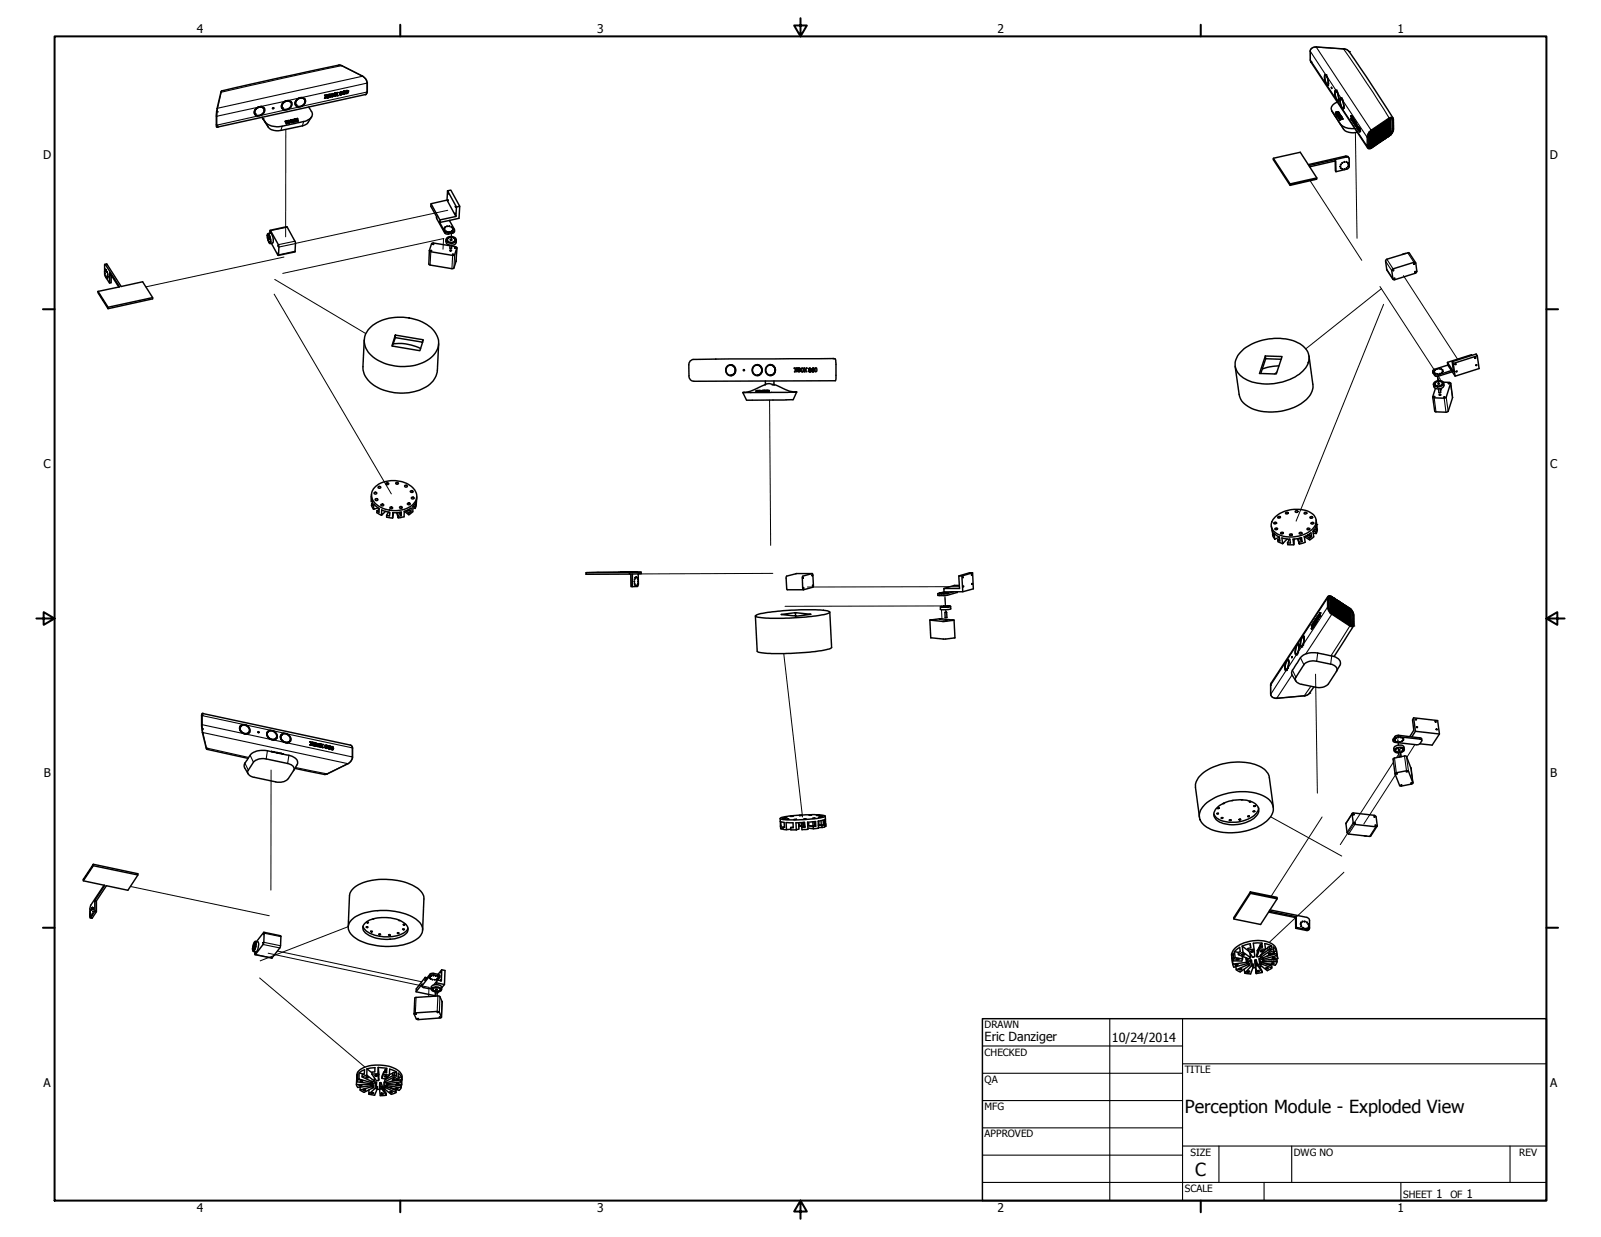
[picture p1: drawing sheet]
<svg xmlns="http://www.w3.org/2000/svg" width="559mm" height="432mm" viewBox="0 0 559 432" stroke-linecap="round" stroke-linejoin="round" font-family="sans-serif">
<defs><g id="words">
<g font-size="6.3">
<text x="413.5" y="388.6">Perception Module - Exploded View</text>
<text x="417.2" y="410.6">C</text>
</g>
<g font-size="4.4">
<text x="343.7" y="363.5">Eric Danziger</text>
<text x="388.1" y="363.7">10/24/2014</text>
</g>
<g font-size="4.2">
<text x="68.7" y="11.7">4</text>
<text x="208.4" y="11.7">3</text>
<text x="348.1" y="11.7">2</text>
<text x="487.8" y="11.7">1</text>
<text x="15.1" y="55.5">D</text>
<text x="540.9" y="55.5">D</text>
<text x="15.2" y="163.4">C</text>
<text x="541" y="163.4">C</text>
<text x="15.3" y="271.4">B</text>
<text x="541.1" y="271.4">B</text>
<text x="15.2" y="379.3">A</text>
<text x="541" y="379.3">A</text>
<text x="501.3" y="418.3">1</text>
<text x="511.8" y="418.3">1</text>
<text x="68.7" y="423.2">4</text>
<text x="208.4" y="423.2">3</text>
<text x="348.1" y="423.2">2</text>
<text x="487.8" y="423.2">1</text>
</g>
<g font-size="3.5">
<text x="343.7" y="358.9">DRAWN</text>
<text x="343.7" y="368.5">CHECKED</text>
<text x="413.5" y="374.6">TITLE</text>
<text x="343.7" y="378">QA</text>
<text x="343.7" y="387.5">MFG</text>
<text x="343.7" y="397.1">APPROVED</text>
<text x="415.5" y="403.4">SIZE</text>
<text x="451.6" y="403.4">DWG NO</text>
<text x="530.3" y="403.4">REV</text>
<text x="413.5" y="416.1">SCALE</text>
<text x="489.7" y="418.3">SHEET</text>
<text x="506.2" y="418.3">OF</text>
</g>
</g></defs>
<!-- layer: Tweak Trail (ANSI) -->
<g fill="none" stroke="#000" stroke-width=".35">
<path d="M99.8 45.1l-.1 37.6M473.1 46.3l.5 36.9M156.3 73.4l-53.2 11.6M457.3 63.1l18 27.8M95.9 97.5l31.8 19M99.1 89.7l-48.2 10.4M154.8 83.3l-.2 3.7M154.9 83.2l-56.2 12.2M157.5 83.9l.1-2.4-.1 2.4M489.8 96.2l19.1 29.4M95.7 102.7l40.9 69.7M481.6 100l18.9 29"/>
<path d="M482.2 100.8l-26.5 21M482.9 106.2l-30.5 75.7M268.6 139.6l.4 50.8M445.8 129.8l-1 .8M501.8 131.4l.4 2.7-.4-2.6M502 131.3l.6 1M502.7 132.3v.5M503.1 135.5l.1 .7M269.7 200.2l-46.9 .1M328.5 211.5l-54.5 .1M328.5 211.6v.1M328.6 212.9l.2 3.6"/>
<path d="M329.8 208.2l.2 3.6-.2-3.1M330.1 212.9v.8M334.8 204.8l-53 .1M273.6 228.2l6.5 57M459.2 235.3l.6 41.6M487.9 258.1l.2 2-.2-1.6M493.8 259.9l-2.8 4.5M94.6 268.8v41.9M486.3 266.1l-18.5 28.7M487 270.5l-11 17.2M488.3 263.1l-.9 1.4M488.4 261.7l.1 .9"/>
<path d="M488.8 262.8l.2 1.3M443.5 285.1l24.8 13.7M461.5 285.2l-18.1 28M45.5 309.4l48.5 10.3M469.1 304.5l-26.1 24.5M93.6 332.7l56.2 12M96.8 332l50.4 10.7M121.5 323.5l-30.7 11.9M438 333.6v.1M90.6 341.4l36.8 31.1M149.7 344.8l-.1 3.1M152.3 345.2v1"/>
<path d="M152.5 341.5l-.1 2.2 .1-1.8M132.2 376.6l.2 .1"/>
</g>
<!-- layer: Visible (ANSI) -->
<g fill="none" stroke="#000" stroke-width=".51">
<path d="M89.4 38a1.57 1.57 0 0 1 1.5-.7 1.57 1.57 0 0 1 1.3 1.1 1.83 1.83 0 0 1-1.3 1.7 1.83 1.83 0 0 1-2-.6v-.6zM92 37.8a1.85 1.85 0 0 0-2.2-.1 1.85 1.85 0 0 0-.8 2.1M98.9 35.9a1.41 1.41 0 0 1 1.8-.7 1.41 1.41 0 0 1 .8 1.8 1.68 1.68 0 0 1-1.5 1.2 1.68 1.68 0 0 1-1.6-1.1zM101.5 35.8a1.84 1.84 0 0 0-2.2-.2 1.84 1.84 0 0 0-.7 2.1M103.7 34.9a1.45 1.45 0 0 1 1.7-.8 1.45 1.45 0 0 1 1 1.5 1.78 1.78 0 0 1-1.4 1.5 1.78 1.78 0 0 1-1.8-.8l.1-.9zM106.3 34.7a1.82 1.82 0 0 0-2.2-.2 1.82 1.82 0 0 0-.8 2.1M108.7 38.9a2.11 2.11 0 0 1-1.5 3.1l-1.2 .4M462.5 26.4l.1-.2a3.3 3.3 0 0 1 .8 3.5l-.8-1.3zM462.6 26.2l.6 .7M463.7 28.9l-.3 .8M466.2 31.7a2.98 2.98 0 0 1 .7 3.4l-.8-1.6-.1-1.4zM466.2 31.7l.6 .6"/>
<path d="M467 35.1h.1M467.2 34.3l-.2 .8M467.9 34.5v-.1a3.1 3.1 0 0 1 .9 3.4l-.4-.3-.5-1.3zM468 34.4l.6 .6M469 37l-.2 .8M444.4 55.2l5.9 9M466 56.2l.3 3.7-.1-3.8-9.1 2.1M467.7 58l.2 .1zM467.7 43.2a5.4 5.4 0 0 0 5.2 1.6M467.9 58.7h.2zM467.9 57.4l.2-.1zM468.4 56.8h.2z"/>
<path d="M468.4 59h.3zM469.1 56.5h.3zM469.1 59l.3-.1-.1 .3zM469.8 58.7l.2-.2 .1 .3zM469.9 56.4l.2 .1-.3 .1zM470 54.8l-13.2 3 2.8 4.3M470.3 56.8l.3 .2zM470.4 58.1h.3zM470.5 57.4l.4 .1zM470.6 54.8l-.9-.3-13.1 3-2.8-4.4-9.4 2.1v.6l5.9 8.9M470.9 55.4v2.9l-.4 .6-4.2 1M100.3 79.3l2.6 4.9"/>
<path d="M150.4 71.1l3.1 5.7M152.3 76l3.2 5.6 1 .1 1.5-.3 .6-.6M153.5 77.7l1.7 3.1M154.9 79.7l.4 .1zM155.3 79.2h.3zM156 78.9l.3 .1zM156 69.8l-5.6 1.3v.9l2.1 3.8M156.2 66.6l3.1 5.7-.2 3.3-3.1-5.8zM156.2 66.6l1.2-.2 3.1 5.6-1.2 .3M156.3 69.7l.1 .4zM156.4 67.4l.1 .4zM156.7 78.9l.3 .1z"/>
<path d="M156.8 77l1.8 3.1M157.5 79.2l.2-.1zM157.9 79.6h.3zM158.8 74.5l.1 .3zM158.9 72l.2 .4zM159.1 75.6l-5.6 1.2v.9l3.3-.7M160.5 72l-.3 4.2-3.4 .8M450.3 64.2l9.3-2.1v.4l-9.3 2.2zM36.5 94.6l.1 .3zM36.6 94.2l.1 .2zM36.6 95.4l.1 .2zM36.8 94l.1 .2z"/>
<path d="M36.8 96.2l.1 .2zM37.1 94.2v.3zM37.1 96.7v.3zM37.3 94.8l.1 .3zM37.3 97l.1 .3zM37.4 92.3l4.9 7.7 7.5-1.6 3.5 5.5v.4l-15.6 3.5M37.5 95.6l.1 .3zM37.5 96.8l.1 .3zM37.6 96.3l.1 .3zM38.2 98.8l-1.6-2.5v-4l5.1 7.8-7.5 1.6M38.8 96v2.7l-.6 .1v-3.7l3.3 5.1M93.3 82.3l.2 .3z"/>
<path d="M93.4 82.9l.1 .3zM93.5 81.9v.3zM93.5 81.6a3 3 0 0 1 .9 3.4 3.1 3.1 0 0 1-.9-3.4zM93.5 81.5l1-.2 .7 1.5 .1 1.8-1 .4M93.6 83.6l.1 .3zM93.7 81.8v.3zM93.8 84.2l.1 .3zM93.8 83.1l.2 .5zM93.9 83l.1 .6M93.9 82.1l.1 .3zM94 84.5l.2 .3zM94.2 82.7v.2z"/>
<path d="M94.2 81.4l.1-1 2.9 5M94.2 84.5l.2 .2zM94.3 83.4l.1 .3zM94.4 84v.3zM94.4 80.8v.4zM94.7 85l2.3 4M97 88.4l.1 .4zM97.1 85.7l.1 .4zM97.3 86.2l-.1 2.8M103.1 85l-.1 2.7M150.1 92.5l7.6 1.3M150.3 87.4l.4 .1z"/>
<path d="M150.6 85.1l-.7 2.3M151 85.2l.4-.1-.1 .2zM151.3 84.8l5.8 1M155.1 80.3l.2-.1zM155.6 80.6l.2 .2zM155.7 83.6a1.77 1.77 0 0 0 .7 1.8 1.77 1.77 0 0 0 1.9 .1l.8-.5 .2-1.2M156 83.5h.3zM156 83.9l.3 .2zM156 83a1.96 1.96 0 0 1 3.3 1 2.03 2.03 0 0 1-3.6-.3zM156.2 80.9l.3 .1zM156.3 83l.3 .2zM156.4 84.4h.3z"/>
<path d="M156.9 82.8l.3 .1zM157 84.6l.4 .1zM157 80.9l.3 .1zM157.1 85.6l-.1 1.1 .3 .1 .3-.1 .1-1.1M157.6 82.8l.3 .1zM157.7 80.6h.3zM157.7 85.9l1.2 .2M157.8 84.6l.3 .1zM157.9 88.7l.4 .1zM158 80.1l.3 .1zM158 81l-1.5 .3M158.2 83.1h.4z"/>
<path d="M158.4 84.4h.3zM158.6 86.5h.5zM158.7 83.4l.2 .2zM158.7 83.9l.3 .1zM159.2 91.2l-.8 2.3M159.4 86.6l-.7 2.3-.3 .3-8-1.3M483.6 91.2l.4 2.8M485.8 94.5l.4 2.8M486.2 94.2l.3 .1-.3 .2zM490.6 88.5l-1.2 .3M491.9 88.4l-.4-.2-7.4 2.3M493.5 91.9l.3 .2-.3 .1z"/>
<path d="M493.5 91.6l-7.3 2.3M493.8 94.8l.4 .1-.4 .2zM494 95.4l-7.3 2.3M494.2 91.9l.3 2.8M34.2 101.7l3.5 5.6v.5l-3.5-5.6zM53.3 103.9l-15.6 3.4M127.1 118.7l-.4 9.3a8.9 8.9 0 0 0 6.4 7.9 17 17 0 0 0 17.5-2.4l1.3-1.7 .7-1.9 .5-9.9M129 114.6a16.4 16.4 0 0 1 16.7-2.9 9.8 9.8 0 0 1 7.4 7.6 8.3 8.3 0 0 1-6.4 7.6 17.5 17.5 0 0 1-17.7-3.4 6.2 6.2 0 0 1 0-8.9zM138 117l-1.2 3.8 9.8 1.6 1.2-3.8-9.8-1.6v.9l9.5 1.5M138 117.9l-1 2.9M137.3 120a16.8 16.8 0 0 1 9.5 1.7M240.9 126l.9-.5 49-.3 .7 .1 .2 .6 .1 6.4-.2 .6-49.4 .2a1.88 1.88 0 0 1-1.7-1.9l-.1-4z"/>
<path d="M253.7 128.2a1.72 1.72 0 0 1 2.8 .3 1.72 1.72 0 0 1-1.3 2.5 1.79 1.79 0 0 1-1.5-2.8zM253.9 127.8a1.84 1.84 0 0 1 2.4 .2 1.84 1.84 0 0 1 0 2.5 1.84 1.84 0 0 1-2.4 .2 2.13 2.13 0 0 1 0-2.9zM255 127.4a1.78 1.78 0 0 1 1.7 1.8 1.78 1.78 0 0 1-1.6 1.8M259.7 137h.1M263.9 136.4l.1 .5M264 136.4l.2 .4M264.2 136.4h.2v.5M264.2 127.4a1.79 1.79 0 0 1 1.7 1.8 1.79 1.79 0 0 1-1.5 1.8M264.2 136.4h.3v.5h-.5M264.2 136.4h.7M264.2 136.4h.3M264.4 136.3l-.5 .1 .1 .5"/>
<path d="M264.7 136.4v.4M264.7 136.6l-.2 .1M264.7 136.4h.5M264.9 136.3l-.7 .1M265 136.4l.4-.1v.3M265.2 136.3l-.5 .1v.4l.3-.1M265.4 136.6l-.4 .2v-.4v.4M265.4 136.6l.3 .2 .2-.1M265.4 136.3l.3 .1v.4v-.4h-.7M265.7 136.4l.4-.1zM265.9 136.4h.5v.4M266.2 136.4h.3v.4"/>
<path d="M266.2 136.3h.4v.4M266.3 136.3h.5M266.3 136.3h.4M266.6 136.3l-.1 .4M266.7 136.3l.1 .5h.7v-.5M266.8 136.4h.2M266.8 136.4v.4M266.8 136.3l-.9 .1v.4h.6M266.8 136.3h.7M266.8 136.3h.9M267 134.3v.1M267 134.3l-5.1 2.3-2.2 .4"/>
<path d="M267 136.4l.1 .4M267.1 133v1.2M267.3 134.1l-.3 .2M267.3 134.2a3.4 3.4 0 0 1 2.8 .1v-.1M267.5 136.5l.3 .1M267.5 136.3h.3M267.5 136.3l-.7 .1M267.5 136.3l-.5 .1M267.6 128.1a1.65 1.65 0 0 1 2.4-.1 1.65 1.65 0 0 1 0 2.4 1.65 1.65 0 0 1-2.4-.2l-.3-1zM267.7 136.3h.1M267.7 136.3v.4M267.8 136.3v.6"/>
<path d="M267.8 136.3h.4v.3M267.9 136.3h.3h-.4v.6l.6-.2v-.4M267.9 136.3h.6M268.2 136.3l.2 .4M268.9 127.4a1.75 1.75 0 0 1 1.6 1.7 1.75 1.75 0 0 1-1.5 1.8M269.5 134.4h1.3a18.5 18.5 0 0 0 6.3 2.4h.5M270.1 133v1.2M270.2 134.2l.1 .1M277.1 136.8h1h-.4M277.2 128.5l.4 .5M277.6 129.3l-.3 .5M277.6 129h.1"/>
<path d="M277.7 129.3h-.1M277.7 136.8l-18.4 .2h.4M277.7 129.2l.4 .5M277.8 129.1h.1M277.9 128.5h.2M278.1 128.5h.1M278.1 136.8l-1.2 2.7-3 .1-13.2 .1-1.4-2.7M278.1 129.7v.1M278.1 128.5l-.4 .7M278.2 129h.1M278.4 129h.1M278.4 128.5l.6 .1"/>
<path d="M278.5 128.7h-.1M278.5 129.6v.1M278.5 128.7l.2 .3M278.5 129.7h.2M278.5 129.2v.4M278.7 129h.1M279 129v.1M279 129.1a.36 .36 0 0 1 .2 .4 .36 .36 0 0 1-.4 .3M279 128.6v.4M279 129.2h.1M279 129.6h.1M279 128.5v.1"/>
<path d="M279 129.4h.1M279.1 129.7h.1M279.1 128.8h.1M279.3 129.2l.2 .5M279.5 129.2l.1 .3M279.5 129.1h.1M279.6 129.5l.3 .2M279.6 129.5h.1M279.6 128.8h.1M279.8 128.5a.64 .64 0 0 1 .7 .6 .64 .64 0 0 1-.6 .7M279.8 128.7l-.3 .5M279.9 129.7h.1"/>
<path d="M280.6 128.5l.5 .5M281.1 129.3l-.4 .5M281.1 129h.1M281.1 129.3h.1M281.2 129.2l.4 .5M281.2 129.1h.1M281.4 128.5l-.2 .7M281.6 129.7v.1M282.3 128.8a.36 .36 0 0 1 .5-.3 .36 .36 0 0 1 0 .6l.2 .1a.44 .44 0 0 1-.2 .6 .44 .44 0 0 1-.6-.3l.2 .1a.27 .27 0 0 0 .5-.1 .27 .27 0 0 0-.3-.3M282.3 128.8h.1M282.3 129.5l.3 .3M282.4 128.8l.4-.1 .1 .3h-.3"/>
<path d="M282.5 129l.1 .2M282.6 129v.2M282.6 128.7l.3 .1-.3 .2M282.6 128.5l-.3 .3M282.6 129.2l.4 .1-.3 .4M283.4 129.4h.1M283.4 129.1h.1M283.7 129.7h.1M283.7 129a.44 .44 0 0 1 .4 .5 .44 .44 0 0 1-.7 .3 .44 .44 0 0 1-.1-.6M283.7 128.5l.4 .3M283.7 128.7l-.3 .4M283.7 129.1l-.2 .2 .2 .4"/>
<path d="M283.7 128.6h.1M283.7 129.1h.1M284.4 129.1h.1M284.4 129.2l.3 .5M284.7 128.6l-.3 .6M284.7 128.5a.72 .72 0 0 1 .4 .6 .72 .72 0 0 1-.4 .7M284.7 128.6h.1M284.7 129.7h.1M433 122.9a18.7 18.7 0 0 1 20.6-2.9 5.7 5.7 0 0 1 1.1 9.5 18.6 18.6 0 0 1-20.7 2.5 5.4 5.4 0 0 1-1-9.1zM441.6 124.3l.2 .9-1.7 5.2M441.6 124.3l5.9 .2-2 6.1-5.9-.2zM441.8 125.2l5.4 .2"/>
<path d="M446.4 127.7l-3.4 .4-2.4 .7M456.9 124.3l1.3 9.8a7.3 7.3 0 0 1-4.2 6.9 19.6 19.6 0 0 1-17.9 1.2 6.2 6.2 0 0 1-3.6-4.5l-1.4-9.8M500.4 129.6l.3-.1zM500.5 130l.3 .2zM500.6 133.5a2.13 2.13 0 0 1 3.3 .2 2.02 2.02 0 0 1-1.6 1.3 2.02 2.02 0 0 1-2-.8zM500.6 134.3h.4zM500.6 133.9h.3zM500.8 129.1l.2 .1zM501 130.4h.3zM501 134.7l.3-.1zM501 133.4l.2 .1zM501 135.6l-.9 2.9 .1 .3 3.9 .2"/>
<path d="M501.5 128.7l.2 .1zM501.6 133.1l.2 .1-.2 .1zM501.8 134.7l.2 .2zM501.8 130.5l.2 .1-.3 .1zM501.9 133.9h.5l-.4 .2zM502.2 128.7h.3zM502.3 133l.2 .1-.3 .1zM502.5 134.6l.2 .1-.2 .1zM502.5 130.4l.2 .2zM502.7 135.7l.2 1.2-.3 .3-.4-.2-.1-1.2M502.9 133.2h.3zM502.9 128.8h.3z"/>
<path d="M503 134.4h.3zM503.2 130l.2 .1-.2 .1zM503.4 133.5l.2 .1zM503.4 134l.2-.1zM503.4 129.2h.3zM503.4 129.6l.3 .1zM503.8 133.4l2 .1M503.9 133.7a1.82 1.82 0 0 1-.7 1.9 1.82 1.82 0 0 1-2.1 0l-.6-.5-.2-.9M504 138.6h.4l-.3 .1zM505.3 127.4l-4.6 1.5M505.5 133.9l.4-.1zM506.3 133.9l-1.5 4.8"/>
<path d="M506.6 129.3l-5.1 1.6-.7-.2-.7-1M506.9 126.2l.3 .7 8.4-2.7-.4-.6-8.3 2.6 .4 3.5-2.1-3.2 .1 .9 1.3 1.9M506.9 129.8l-5.1 1.6-.8-.1-.9-1.3M507 138.8l-1.5 4.8M507.2 126.9l.7 4.4M508.3 129.6l.3-.1-.1 .3zM513.7 124.1l-.1-.3-8.4 2.7M515.1 127.4h.4l-.3 .2zM515.6 124.2l.7 4.5-8.4 2.6-1.3-2M500.8 143.5l.2 .3 3.7 .1M129.6 173.4l-.1 1.7h.5M129.6 173.4l.4 1.9v1.2l-.3-.7"/>
<path d="M129.7 172.6l-.1 .8M129.7 175.8v.7l.7 1.3M129.7 175.8h.3M130.6 172a.42 .42 0 0 1 .6-.2 .42 .42 0 0 1 .1 .6l-.7-.1zM130.7 170.2a10.1 10.1 0 0 1 14.1 .9 4 4 0 0 1-2.2 6.1 10.3 10.3 0 0 1-12.4-2.5 3.7 3.7 0 0 1 .5-4.5zM131.6 178.3l-.1 .6 1.7 1M132 177.3l-1.6 .5 .1-1.8 1.8 1.5v1.3l-.7-.5M132 169.9a.42 .42 0 0 1 .6-.1 .42 .42 0 0 1 .1 .6l-.7-.1zM132.3 177.9l-.7 .4M132.9 176.2a.5 .5 0 0 1 .6-.3 .5 .5 0 0 1 .4 .6l-.6 .1zM134.6 178.5l-1.4 1.4v-1.9l2.8 .8v1.3l-1.1-.2M134.7 168.7a.43 .43 0 0 1 .7-.2 .43 .43 0 0 1 0 .7l-.7-.2z"/>
<path d="M134.9 179.9v.6l2.1 .3M135.6 178.8l-.7 1.1M136 179.1v.4M136.3 177l.7 .1a.4 .4 0 0 1-.5 .5 .4 .4 0 0 1-.2-.6zM137.2 178.9l-.2 1.9 .1-1.9 3-.1-.1 1.2M138.2 168.5a.42 .42 0 0 1 .6-.1 .42 .42 0 0 1 .1 .6h-.6zM138.4 178.9l.6 1.9 .1-.6M138.7 178.9l.4 1.3M139.4 178.9v.5l.4 .1M139.5 177a.42 .42 0 0 1 .6-.2 .42 .42 0 0 1 .1 .6h-.6zM139.6 179.5h.2M139.8 179.5l.2 .5"/>
<path d="M139.8 178.8v.7M141.2 178.5l1.5 1.2v-.6M141.3 169.5a.43 .43 0 0 1 .6-.1 .43 .43 0 0 1 .1 .6h-.6zM141.7 178.3l1 .8M142.2 178.1l.5 .1M142.2 175.8a.5 .5 0 0 1 .6-.2 .5 .5 0 0 1 .3 .5l-.5 .1zM142.4 178.2h.3M142.7 178.2l.7 .4 .1-1.2-2.4 1.1-.1 1.9-2 .4M142.8 177.8l-.1 .4M143.2 171.5a.5 .5 0 0 1 .6-.3 .5 .5 0 0 1 .3 .6l-.5 .1zM143.4 178.6l-.7 .5M144.2 176.7l.8 .2"/>
<path d="M144.7 176.1l.5 .1 .1-1.3-1.2 1.9v1.8l-1.4 1.1M145 176.9l-.1 .6-.8-.2M145.2 176.2l-.2 .7M145.5 173.4l-.3 3.2-.3 .9M140 180l-.9 .2M219.6 199.8l4.2-.1v.6l-4.2 .1zM219.6 199.8l-15.1 .1M222.4 199.6l.2 .1M223.8 199.7l-19.3 .2v.6l15.1-.1M339.5 200l.2 5.5-3.7 1.1h-3.3M443.7 183.7l.7 3.2-.2-.5M444 185.1l.2 .7"/>
<path d="M444.2 186.4v.6l.7 1.2M444.2 186.4h.2M444.6 182.4a.44 .44 0 0 1 .5-.2 .44 .44 0 0 1 .4 .5 .43 .43 0 0 1-.6 .3 .43 .43 0 0 1-.3-.6zM444.9 188.2l-.2-2 1.8 1.3 .2 1.3-.7-.3M445.1 180.5a11.1 11.1 0 0 1 13.2-1 3.6 3.6 0 0 1-1 5.9 10.8 10.8 0 0 1-12.7 .1 3.3 3.3 0 0 1 .5-5zM446 188.5l.1 .6 1.6 .7M446.5 187.5l-1.6 .7M446.6 188l-.6 .5M449.3 188.2l-1.6 1.6-.3-2 2.8 .4 .2 1.3h-1M449.4 189.5l.1 .6 2 .1M450 188.2l-.6 1.3M451.7 188.2l-.2 2-.2-2 3-.5 .2 1.3"/>
<path d="M452.9 188l.6 1.9v-.6M453 188l.5 1.3M453.7 187.8l.2 .3M453.8 187.8l.1 .3M453.9 188.1l-.1 .3 .4 .1M454 187.8l.2 .7M454.2 188.5l.3 .5M454.5 189l-1 .3M455.2 187.3l1.9 1.2v-.7M455.2 187.3l.3 2-2 .6M455.8 187.1l1.3 .7M456.4 186.8l.2 .3h.5"/>
<path d="M457.1 186.4v.7M457.1 187.1l.7 .2-.2-1.3-2.4 1.3M457.5 182.6a.49 .49 0 0 1 .5-.3 .49 .49 0 0 1 .5 .5l-.5 .1zM457.8 187.3l-.7 .5M458.3 185.5l1 .1M458.7 185h.8l-.1-1.4-1.1 1.8 .2 2-1.4 1.1M459.3 185.6l.1 .6-1.1-.1M459.4 181.5l.1 1.4a3.8 3.8 0 0 1-.1 3.3M459.5 183.1l.1 .6M459.5 185l-.2 .6M220.2 200.4v4.4h.5v-4.4M221.4 202.8v.3z"/>
<path d="M221.4 203.6l.1 .3zM221.4 202.1l.1 .3zM221.7 204.2v.3zM221.7 201.5v.3zM222 204.4l.1 .3zM222 201.3l.1 .2zM222.3 204.2l.1 .2zM222.3 201.5l.1 .2zM222.6 203.6v.2zM222.6 202.1v.2zM222.6 202.9l.2 .2zM222.8 200.3l-.1 4.2-.2 .2-1.8 .1"/>
<path d="M263.7 214.9a29.6 29.6 0 0 1 9.7-1.7l1.9-.2a55.2 55.2 0 0 1 14.1 .4l.2 .2a1.3 1.3 0 0 1-1.6 .8 83.6 83.6 0 0 1-24 .9zM277.6 213.9l-5 .6 5.5 .6 5-.7-5.5-.5 .1 1.1M280.2 201.5l.2 .4zM280.4 205l.1 .5zM283.4 200.7l.1 .3zM283.5 200.2l.2 .4 .1 4.4-3.3 .9M283.5 200.2a18.1 18.1 0 0 0-9 1l.2 4.7h5.7M283.5 200.2l-3.4 1 .1 4.2 .3 .5M283.6 204.3l.1 .3zM289.6 213.7l.7 12.3a10.2 10.2 0 0 1-5.1 1.3l-1.7 .2a68.7 68.7 0 0 1-19 0l-.2-.2-.6-12.3M324.5 216.4l4-.4 4.5 .5-3.9 .5zM324.5 216.5l.4 6.1 4.6 .5 3.8-.4-.3-6.2"/>
<path d="M324.9 216.4h.4zM327.8 207.1l.2 .1zM327.9 207.1h.2zM327.9 216.1l.5-.1zM328 207.3h.3zM328.2 211.8l2.3-.3 1.3 .1-1.9 .4zM328.4 207h.2zM328.5 211.8h.2zM328.6 207.3h.3zM328.7 211.9h.3zM328.7 211.7h.2zM329.1 206.9h.3z"/>
<path d="M329.1 211.6h.3zM329.2 216.9h.4zM329.2 211.9h.3zM329.4 207.3l.3-.1zM329.5 206.6l-2.2 .6 2.1 .1M329.7 211.8l.6-.1zM329.8 211.6h.3zM329.8 213.7h.6zM329.8 213.7l.1 1.9 .6-.1-.1-1.8M329.9 206.9h.2zM329.9 216.7l.7-.1zM329.9 211.9h.4z"/>
<path d="M330.2 207.1l.2 .1zM330.5 206.9h.3zM330.5 211.6h.3zM330.6 211.8h.3zM330.6 207.1h.3zM330.8 207l.2-.1zM331 211.6h.3zM331.2 211.7l.2 .1zM331.3 211.6h.2zM331.8 211.6l-.1 1.1-1.4 .2-2-.1-.1-1M332.2 216.5h.4zM332.7 206.6l-2 .6-1.3 .1"/>
<path d="M334.1 206.6v.2l-4.2 1.1h-2.4l-.2-.7M334.6 201h1.1l3.8-1h-1.2l-3.7 1 .3 4.4h-5.5l.1 1.2h3.2M334.8 204.3h-1.7l-3.7 1.1M335.7 201l.3 5.6M336.1 201.3v.4zM336.2 204.6v.3zM339.1 200.5l.1 .4zM339.3 203.6v.4zM449.2 230.6l.3-.2a2.83 2.83 0 0 1-.7 3.5l-.2-1.4zM449.5 233.1l-.7 .8M449.5 230.4l.3 1M452.8 225.1l.3-.2a3.2 3.2 0 0 1-.7 3.5l-.3-1.1z"/>
<path d="M453.1 227.6l-.7 .8M453.1 224.9l.3 1M454.6 222.4l.3-.2a2.83 2.83 0 0 1-.7 3.4l-.2-1.4zM454.9 224.9l-.7 .8M454.9 222.2l.3 .9M459.9 228a6.3 6.3 0 0 0-6 1.6M83.9 253.6a1.82 1.82 0 0 0 .7 2.1 1.82 1.82 0 0 0 2.3-.1M84.1 253.4a1.83 1.83 0 0 1 2.2 .2 1.83 1.83 0 0 1 .4 2.2 1.83 1.83 0 0 1-2.2-.2 1.83 1.83 0 0 1-.4-2.2zM93.4 255.7a1.73 1.73 0 0 1 2.4-.1 1.73 1.73 0 0 1 .2 2.4 1.94 1.94 0 0 1-2-.3 1.94 1.94 0 0 1-.6-2zM93.5 255.7a1.8 1.8 0 0 0 .6 2.1 1.8 1.8 0 0 0 2.3-.2M98.2 256.7a1.84 1.84 0 0 0 .7 2.1 1.84 1.84 0 0 0 2.3-.2M98.2 256.7a1.8 1.8 0 0 1 2.3-.1 1.8 1.8 0 0 1 .5 2.2 1.89 1.89 0 0 1-2.1 0 1.89 1.89 0 0 1-.7-2.1z"/>
<path d="M486.7 258.1h.3zM486.7 258.4l.2 .2zM487 258.8l.3 .1zM487.2 257.7l.3-.1zM487.6 259.1h.3zM487.9 257.4h.3zM488.4 259.1l.3-.1zM488.7 257.4h.3zM489.1 258.8l.3 .1zM489.3 257.6h.3zM489.6 258.4h.3zM489.6 258l.4-.1z"/>
<path d="M492.1 257.1l1.4-2.2-.5-3.6 .4-.7 8.4 .9 .6 4.7-2.5 3.9-4.3-.4M492.8 257.2l-4.9-.5-.8 .2-.8 1.1M493.4 250.6l.6 4.7M494 255.3l-1.2 1.9 2.9 .4 .5 .3M494 255.3l8.4 .9M494.4 253.7l.4 .2-.3 .1zM495.6 258l-7.7-.8-.9 .3-.7 1.1 .6 .5 7.4 .9M496.2 258.7l-.5 .8M100.8 263.7l1.2 .3a2.12 2.12 0 0 1 1.6 3M430.3 279.4l-.3 .1M433.2 279.1l.5 .1M436.1 279.8h.5"/>
<path d="M436.4 279.7l-.3 .3 .5-.2M486.9 261.7h.3zM486.9 262.1h.3zM487.2 262.4h.3zM487.3 261.4l.3-.1zM487.3 270.1h.4zM487.8 262.6h.3zM487.9 261.1l.4-.1zM488.2 261.7l.5 .1-.4 .2zM488.5 262.6l.2-.2v.2M488.8 261h.1zM488.8 262.8a1.09 1.09 0 0 0 1.1-.5 1.09 1.09 0 0 0 .1-1.1 2.73 2.73 0 0 0-3.4 .6 1.2 1.2 0 0 0 1.6 1"/>
<path d="M488.8 262.7l-.6 .1 .2 1.4h.5M488.8 262.7l.2 1.5M488.9 274.1h.4zM489.2 262.3h.3zM489.3 261.2h.3zM489.5 261.9h.3zM489.6 261.5l.3 .1zM490.2 261.6a1.61 1.61 0 0 0-.9-1.5 1.61 1.61 0 0 0-1.7 .1l-1 .7v1.2M490.2 263.9l-3.5 .7-.5 .4M490.9 269l-3.5 .7-.5 .4 1.6 4.1M490.9 264.1l1.5 4M491.6 269.2l1.5 4"/>
<path d="M492.4 273.4l.4-.1zM492.7 273.7l-3.5 .7M272.3 285.7l.1 1M272.4 286.8v1.6M272.4 286.7v.1M272.4 288.4h.1M272.4 288.4l.3 1M272.5 285.5a45.3 45.3 0 0 1 15.3-.8l.2 .2a12.5 12.5 0 0 1-6.2 1.1 30.2 30.2 0 0 1-9.5-.2zM273.1 285.8l1-.1zM273.2 288.7l.6 .1-.1-1.7-1.2-.3 .2 2.6 .6-.1M273.2 288.7l.1 .8 1.2 .1M273.7 285.3h.9z"/>
<path d="M273.8 288.7h-.6M274.4 286l.9-.1zM275.8 285l.9-.1zM276 288.9h.9l-.1-1.7-2.4-.1 .1 2.5 1.5-.2M276 288.9v.8h1.9M276.9 288.7l-.9 .2M277.1 286.1l.9-.1zM278.8 287.1v2.3l-.9 .3M278.8 287.8h.2M278.8 287.7l.2 .1M279 284.7l.9-.1zM279 287.8v.7l-.2 .1"/>
<path d="M279.7 287.1v1.4l-.7-.3M279.7 288.5h.3M279.8 288.8h1.1M280 287.3h.1M280.4 285.9h1zM280.5 287.1h-.5l.1 .6h.4M280.5 287.6v.7M280.5 287.1v1.2M280.5 288.3h-.3l-.4 .5M280.5 288.3l.3 .3M280.8 288.6l-.3 .1h.4M280.8 288.6l-.1-1.5 .2 1.6"/>
<path d="M280.9 288.7l-.1-1.6-3 .1 .1 2.5M281.9 287.7l.1 .5M281.9 288.2l1.9 .3M281.9 287l.1 1.2M282 288.2l1.8 .2M282.3 284.5h1zM283.6 285.7l.9-.1zM283.7 286.8l.1 1.6M283.8 288.4h.5M283.8 288.5l.1 .8-1.9-.2M284.2 286.8l.1 1.6M284.3 288.4h.4v-1.6l-2.8 .2 .1 2.5-2.1 .1-.1-.8"/>
<path d="M284.7 288.4l-.9 .1M285 284.6h.9zM285.6 288.1h1.3M285.6 288h.3M285.7 285.3l1-.1zM285.8 286.6l.1 1.4M285.9 288h.7M286.2 284.9h1zM286.6 286.4v1.6M286.6 288h.8M286.9 288.1l.1 .8h-1.4M287.4 288l-.1-1.7-1.7 .3 .1 2.5-1.8 .2"/>
<path d="M287.4 288l-.5 .1M287.8 287.7h.4M288 284.9l.1 1-.4 .2 .1 2.6-.8 .2M288.1 285.9l.1 1.6h-.4M288.2 287.5v.2M288.2 287.7v.7h-.4M288.2 287.6v.8M288.2 288.4h.1M420.7 280.7a20.6 20.6 0 0 1 20.6-2.7 4.7 4.7 0 0 1 1.4 8.1 20.2 20.2 0 0 1-21.3 2.8 4.6 4.6 0 0 1-1.2-7.7zM424.8 283.9l.5 .1-.5 .2zM424.8 281.9a12.4 12.4 0 0 1 13.2-1.4 2.85 2.85 0 0 1 0 4.8 12 12 0 0 1-13.2 1.1 2.71 2.71 0 0 1 0-4.5zM424.9 282.1h.6l-.4 .2z"/>
<path d="M425.3 283.9l-.5 .1M425.4 282l-.5 .1M426.3 285.5l.5 .1-.5 .1zM426.8 285.4l-.5 .1M427 280.4h.4l-.6 .1M429.1 286.3h.5l-.4 .1zM429.6 286.2l-.5 .1M433 286h-.5l.3 .3 .2-.3-.5 .1M435.5 285l.6-.1zM436 284.9h-.5M437.4 283.2l.6 .1-.5 .1zM437.5 281.4l.6-.1-.3 .3z"/>
<path d="M437.9 283.1l-.5 .1M438.1 281.2l-.5 .1M439.3 282.1a6.1 6.1 0 0 1-5.1 4.3 10.8 10.8 0 0 1-9.8-1.2l-.7-1M444.4 281.8l-1.4-10.3a6.7 6.7 0 0 0-5.7-4.9 20.1 20.1 0 0 0-18.7 4.5l-1.2 2.1-.1 1.7 1.4 10.3M469.8 287.3l.4 3.4 .4 .4 7.4 .9 .5-.2M471.9 284.2l.4 3M472.3 284.2l.3 .2zM472.4 283.8l7.6 .9 .3 .5 .4 3.2-.5 .2-7.3-.8M472.7 287.1l.2 .3zM476.1 291.7l.8 .1M479.6 285.1l.1-.2 .2 .3zM479.9 288l.2-.1 .2 .3-.2 .1z"/>
<path d="M29.1 307.5l7.5 1.6-3.5 5.2v3.8l.6 .2v-3.8l-.6-.2M31.4 319l.1 .3zM31.5 318.3v.3zM31.5 319.6v.2zM31.7 319.7v.3zM31.7 317.5v.3zM32 316.9l-.1 .3zM32 319.5l-.1 .3zM32.2 316.8l.1-.1v.3zM32.3 318.9v.3zM32.4 316.9v.3zM32.4 318.1v.3z"/>
<path d="M32.5 317.4l-.1 .3zM32.6 301.7l15.5 3.3v.4l-3.5 5.4-7.5-1.6-3.4 5.3M32.6 301.7v.5l-3.5 5.3v-.5zM32.6 302.2l15.5 3.2M33.7 318.3l-1.6 2.2M36.3 309l-4.7 7.1-.2 1v3.3l1.7-2.3M436.4 311.3l9.4 1.9v.6l-9.4-2zM436.4 311.3l-5.8 9.1 .1 .4 9.3 1.9 2.8-4.3 9.4 1.9v3.7l.2-.3v-3.7l-.2 .3M436.4 311.8l-5.7 9M443.3 317.6l12.8 2.6 .8 .6 .2 3.3-.3 .3-.4 .1-4-.8M445.8 313.8l-2.8 4.3 9.4 1.9M88.3 331.3v.4z"/>
<path d="M88.3 330.8v.4zM88.4 330.1l-.1 .4zM88.5 331.6v.3zM88.6 329.4v.4zM88.7 331.5v.2zM88.8 330.1l-.1 .5zM88.8 330.1l-.1 .5M88.8 329v.3zM88.9 328.7l.1-.1a1.85 1.85 0 0 1 .2 2.4l-.7 1.1a1.23 1.23 0 0 1-.2-1.6zM89 331v.3zM89.1 328.9l-.1 .2zM89.2 330.3v.3z"/>
<path d="M89.2 328.6l.8 .2a3.6 3.6 0 0 1-.7 3.5l-.9-.2M89.2 329.1v.3zM89.2 329.6v.3zM89.2 332.4l-.1 .5zM89.5 328.7l2.6-3.3-.2 4-2.8 3.8-.1-1M91.9 329l-.1 .4zM92.1 325.8l-.2 .4zM97.7 330.9l-2.8 3.6M98 327l-.1 3.1M121.5 323.5l.5-10.8a6.6 6.6 0 0 1 5.3-4.8 23.5 23.5 0 0 1 18.5 2.2 4.5 4.5 0 0 1 2.2 3.7l-.5 10.9M122.7 321.1a16.8 16.8 0 0 1 12.2-3.3 17.3 17.3 0 0 1 11.7 4.3 3.8 3.8 0 0 1-1.6 6 22.2 22.2 0 0 1-21.4-.9 3.8 3.8 0 0 1-.9-6.1zM126.7 323.3a7.1 7.1 0 0 0 6.5 3.6 10.4 10.4 0 0 0 8.8-2.2l.4-.7"/>
<path d="M127.3 322.3a12.4 12.4 0 0 1 11.3-1.4 4.5 4.5 0 0 1 3.8 3.7 5.8 5.8 0 0 1-5.5 3.2 11.1 11.1 0 0 1-10-2.9l-.3-1.1zM127.8 323.6l.6 .1zM127.9 323.5l.4 .1M128.1 321.9h.4M128.1 321.9l.5 .2h-.5zM129.3 325.1l.7 .1zM129.4 325.1h.5M130.5 320.7l-.5 .1M132.3 326.1h.5M132.3 326.1l.5 .1-.3 .1zM135.6 326.3l.4-.1 .2 .3zM135.7 326.3h.4"/>
<path d="M138.7 325.7l.3-.1 .3 .2zM138.7 325.6h.5M139.2 321.2l.5 .2M140.5 324.4h.7zM140.6 324.3l.5 .1M140.7 322.8h.7zM140.8 322.6l.5 .1M151.4 339.8l1.5 .3 1.3-1.6-.1 3.9-1.3-.3M153.9 339.3v.3zM154.2 338.5l1.1 .3-.2 4.9M431.2 336.6a.48 .48 0 0 1 .5-.2 .48 .48 0 0 1 .4 .5 .48 .48 0 0 1-.6 .2 .48 .48 0 0 1-.3-.5zM431.5 334.7a.48 .48 0 0 1 .6-.2 .48 .48 0 0 1 .3 .5 .48 .48 0 0 1-.5 .2 .48 .48 0 0 1-.4-.5z"/>
<path d="M432.6 338.2a.43 .43 0 0 1 .5-.2 .43 .43 0 0 1 .3 .4 .42 .42 0 0 1-.5 .3 .42 .42 0 0 1-.3-.5zM432.9 332.1l-.2-1.4-1.9 1.5 1.6 .3M433.6 333.8l.1 1-.2 .7-3.1-.1 .2-1.2-.2-1.5-.4 1.8 .5-.1M433.7 334.8l-2.6-.5-.7 1.1M433.7 332.9l.7 .1a.41 .41 0 0 1-.4 .4 .41 .41 0 0 1-.4-.3zM434 333.9l-.4 .1M435 334.8h.5M435.3 339a.44 .44 0 0 1 .5-.2 .44 .44 0 0 1 .3 .5 .44 .44 0 0 1-.5 .2 .44 .44 0 0 1-.3-.5zM436.4 329.9l.1 .4M436.6 330.8l-.2-1.4-2.8 .9 2.2 1.7M436.8 331.9h.7a.42 .42 0 0 1-.3 .5 .42 .42 0 0 1-.5-.4zM436.8 335.2l-.4-.1-.7 .8"/>
<path d="M438.7 339a.42 .42 0 0 1 .5-.3 .42 .42 0 0 1 .3 .5 .43 .43 0 0 1-.5 .2 .43 .43 0 0 1-.3-.4zM438.8 336.4l-.4-1.4-.4 .2 .2 2.6h-.9M439.2 336.7l.1 .2M439.4 334.7l.3-.1 .9 .4M439.6 330.6l-1 2.6 .1 .7M439.6 330.6l.1 .6-1 2.7M439.7 331.2l2 .2M439.9 330.1l-1.1 1.8 .1 .6M439.9 330.1v.5M440.1 331.9a.43 .43 0 0 1 .4-.2 .43 .43 0 0 1 .4 .4 .43 .43 0 0 1-.5 .3 .43 .43 0 0 1-.3-.5zM440.1 329.7l.3-.5 .2 1.4h-1M440.1 329.7l-.4 .2 .2 .2"/>
<path d="M440.1 329.7l.1 .9M440.2 333.2v.2M440.4 337.3l-.7 .2M440.4 329.2h-2.9M440.9 334.4v.4M441.8 337.9a.44 .44 0 0 1 .5-.2 .44 .44 0 0 1 .3 .4 .44 .44 0 0 1-.5 .3 .44 .44 0 0 1-.3-.5zM441.9 336.3v.2M442.5 330.9l.1 .8M442.5 336.4v.3M442.5 330.9l-.8 .4M442.8 332.7a.44 .44 0 0 1 .5-.2 .44 .44 0 0 1 .3 .5 .45 .45 0 0 1-.5 .2 .45 .45 0 0 1-.3-.5zM443 336.5v.4"/>
<path d="M443.1 330.5l-.5 .1-.1 .3M443.1 330.5l.7-.4 .2 1.4-.8-.3M443.1 330.5l.1 .7M443.2 331.2l-3.2 2.3 .1 .7M443.2 331.2l.2 .7-3.3 2.3M443.4 331.9l1.3 .8M443.7 336.3a.47 .47 0 0 1 .5-.3 .47 .47 0 0 1 .4 .4l-.7 .2zM443.7 334.9v.1M443.8 330.1l-2.3-.7 .2 2-2.2 2.6-.8-.1M443.9 333l.1 .3M444.2 334.3a.44 .44 0 0 1 .5-.2 .44 .44 0 0 1 .3 .5 .44 .44 0 0 1-.5 .2 .44 .44 0 0 1-.3-.5zM444.5 334.8l.1 .3"/>
<path d="M444.6 332.1l.1 .1M444.7 332.2l.8-.2 .2 1.4-.2-.5M444.7 332.2l.1 .9M445.3 334.7v.4M445.5 332.9l.1 .7-4.7 1.2M445.5 332.9l-3.3 .9M445.5 332l-1.1-1.4 .3 2.1-4.1 1.8-.5-.3M445.6 333.6l.4 1-4.9 .6-.2-.4M446 334.6l-.5-2.9a5.1 5.1 0 0 0-5.3-3.3 11 11 0 0 0-9.9 3.6l-.5 1.3 .5 3.3M452.2 324l4 .9 .6-.4M453.8 322.5l.3 .2zM454 323.2l.3 .1z"/>
<path d="M454 321.9l.2 .2zM454.5 321.6l.3 .2zM454.6 323.7l.3 .1zM455.3 324l.2 .2zM455.3 321.6l.2 .1zM456 324l.3 .2zM456 321.8l.2 .2zM456.5 322.4l.3 .2zM456.6 323.7l.2 .1zM456.8 323.1l.2 .1zM144.5 353.9l.8 1.8M145 353.8l.3 .1z"/>
<path d="M145.2 348.2l8-.5 1.1 1.9M145.7 355.6l.3-.1zM147.3 343.7v-.2l-2.1 2.7M148.4 341.2l-3.1 4-.1 1 6.8 1.4M148.4 341.2l.7 .1M149.8 341.3l.3 .1zM149.9 340.9l.3 .1zM150.1 340l-1.8 2.3 .1-1.1M150.2 341.6l.2 .2zM150.4 340.6l.2 .1zM150.5 345.3l.1-.8a2.35 2.35 0 0 1 3.6 .2l-.1 .7M150.8 345.4h.3z"/>
<path d="M150.8 341.9h.3zM150.9 345.1l.2 .1zM151.1 345.8h.3zM151.2 340.4l.2 .2h-.3zM151.3 344.8l.2 .1zM151.4 343.8l2.1-2.8-.7-.4-2.2-.3-.5 .3-2.8 3.6 .6 .5 1.5 .4 1.2-.2M151.6 342h.3zM151.8 345.9l.2 .2zM151.9 344.7h.3zM151.9 340.6h.2zM152.1 345.3l.5 .1zM152.1 346.2a1.04 1.04 0 0 1-1.1-.2 1.04 1.04 0 0 1-.3-1.1 2.65 2.65 0 0 1 3.4 .5l-.3 .5-1.3 .4"/>
<path d="M152.1 343l3 .7M152.3 341.8l.3 .1zM152.5 346h.3zM152.5 347.7l.1-1.4-.5-.1-.2 1.5M152.5 353.4h.5zM152.5 340.8l.3 .1zM152.6 353.1l-7.6 .5M152.7 344.7l.2 .1zM152.8 341.5l.2 .1zM152.9 341.1l.3 .1zM153.1 345.9h.3zM153.1 346.2l-.6 .7"/>
<path d="M153.2 344.9h.3zM153.3 355.1l.4-.1zM153.4 353.3l.7 1.7M153.5 345.6l.3 .1zM153.5 345.2h.4zM153.6 355.3l-7.6 .6M153.7 342.3l.2-.3-.1 .3M155.1 343.7l-1 1.2M124.5 376.1a3.6 3.6 0 0 1 3.1-3.7 13.4 13.4 0 0 1 11.8 1.7l.9 1.4v1.3M124.9 376.4h-.4l.4-1.4-.1 1.5M125.3 378.8a.45 .45 0 0 1 .6-.2 .45 .45 0 0 1 .3 .5l-.5 .1zM125.7 377.1a.48 .48 0 0 1 .6-.1 .48 .48 0 0 1 .3 .4 .45 .45 0 0 1-.6 .2 .45 .45 0 0 1-.3-.5z"/>
<path d="M127.1 374.9l.2-1.5-2 1.1 1.7 .5M127.7 376a.49 .49 0 0 1 .5-.2 .49 .49 0 0 1 .4 .4l-.5 .1zM130.8 375.4a.49 .49 0 0 1 .5-.2 .49 .49 0 0 1 .4 .4l-.5 .1zM130.8 374.1l.1-1.4-2.8 .4 1.7 1.4M131.4 377.8l-.4-.1-.9 .9M132.5 378l.5-.1 .5 1.5M133.5 379.4l.4 .2-.2 .3M133.5 379.4v.3M133.7 379.9l.2 .3h.4M133.7 379.9v.1M133.9 374.3l-.6 1.4v.7l1.3 .2 1.3-1.3-2-.3M133.9 374.3l-.6 2.1"/>
<path d="M134.2 375.6a.51 .51 0 0 1 .6-.1 .51 .51 0 0 1 .3 .4 .51 .51 0 0 1-.5 .2 .51 .51 0 0 1-.4-.5zM134.3 377.6l-.3 .2M134.4 373.7v.6M134.4 373.7l-.4 .6M134.7 373.3l.3-.4-.1 1.6-1-.2M134.7 373.3l-.3 .1v.3M134.7 373.3l-.1 1.1M134.9 378h.2M135 372.9l-3-.3 .3 2.4M135.1 377.9l-.1 1.5 4.3 1.2 .7-.9M135.1 379.2l-.1 .2M135.2 378.3l-.1 .2"/>
<path d="M136 373.2l2.4 .9M137 380v.1M137 376.7a.45 .45 0 0 1 .6-.2 .45 .45 0 0 1 .3 .5 .48 .48 0 0 1-.6 .1 .48 .48 0 0 1-.3-.4zM137 374.6v.9M137 374.6l-1.1 .5M137.7 374.4l-.7 .2M137.7 374.4l.7-.3-.1 1.6M137.7 374.4v.9M138 379.9a.45 .45 0 0 1 .6-.2 .45 .45 0 0 1 .3 .5 .48 .48 0 0 1-.5 .1 .48 .48 0 0 1-.4-.4zM138.4 378.2l.9 .1a.42 .42 0 0 1-.5 .3 .42 .42 0 0 1-.4-.4zM138.4 376.9v.3M138.9 375.9l.4 .1"/>
<path d="M139 374.6l1.1 1.4M139 378.7v.1M139.3 376v1.1M139.8 378.7v.3M140.1 376h-.8M140.1 376v1.5M140.3 376.6v.5M126.7 380.4a.45 .45 0 0 1 .6-.2 .45 .45 0 0 1 .3 .4 .45 .45 0 0 1-.5 .2 .45 .45 0 0 1-.4-.4zM129.5 381.4a.55 .55 0 0 1 .9 .3 .51 .51 0 0 1-.6 .1 .51 .51 0 0 1-.3-.4zM131.6 380.2l.9 .1M132.9 381.7a.45 .45 0 0 1 .5-.2 .45 .45 0 0 1 .3 .5 .45 .45 0 0 1-.5 .1 .45 .45 0 0 1-.3-.4zM136 381.2v-.1a.45 .45 0 0 1 .6-.1 .45 .45 0 0 1 .2 .4l-.5 .1z"/>
<path d="M137.5 380.1v.3"/>
<circle cx="157.3" cy="87.4" r=".26"/>
<circle cx="157.4" cy="83.7" r=".28"/>
<circle cx="486.7" cy="97.2" r=".19"/>
<circle cx="259.6" cy="129.2" r=".22"/>
<circle cx="264.2" cy="129.2" r="1.69"/>
<circle cx="264.2" cy="129.1" r="1.89"/>
<circle cx="268.9" cy="129.1" r="1.89"/>
<circle cx="500.6" cy="138.5" r=".19"/>
<circle cx="502.6" cy="137.9" r=".27"/>
<circle cx="508.1" cy="127.1" r=".2"/>
<circle cx="514.9" cy="125" r=".19"/>
<circle cx="131.4" cy="174.5" r=".43"/>
<circle cx="144" cy="173.9" r=".43"/>
<circle cx="449.2" cy="179.1" r=".42"/>
<circle cx="452.6" cy="178.6" r=".42"/>
<circle cx="455.7" cy="179.1" r=".42"/>
<circle cx="445.5" cy="184.7" r=".4"/>
<circle cx="446.5" cy="180.6" r=".42"/>
<circle cx="447.5" cy="186.1" r=".42"/>
<circle cx="450.6" cy="186.7" r=".42"/>
<circle cx="454" cy="186.1" r=".42"/>
<circle cx="456.7" cy="184.7" r=".42"/>
<circle cx="457.7" cy="180.7" r=".42"/>
<circle cx="494.2" cy="251.2" r=".2"/>
<circle cx="501.1" cy="252" r=".19"/>
<circle cx="501.5" cy="254.7" r=".21"/>
<circle cx="491" cy="269.3" r=".19"/>
</g>
<g fill="#000">
<circle cx="89" cy="39.8" r=".25"/>
<circle cx="92" cy="37.8" r=".25"/>
<circle cx="98.6" cy="37.7" r=".25"/>
<circle cx="101.5" cy="35.8" r=".25"/>
<circle cx="103.3" cy="36.6" r=".25"/>
<circle cx="462.6" cy="26.2" r=".25"/>
<circle cx="463.4" cy="29.7" r=".25"/>
<circle cx="466.2" cy="31.7" r=".25"/>
<circle cx="468" cy="34.4" r=".25"/>
<circle cx="468.8" cy="37.8" r=".25"/>
<circle cx="255" cy="127.4" r=".25"/>
<circle cx="255.1" cy="131" r=".25"/>
<circle cx="264.2" cy="127.4" r=".25"/>
<circle cx="264.4" cy="131" r=".25"/>
<circle cx="266.7" cy="136.5" r=".25"/>
<circle cx="266.8" cy="136.3" r=".25"/>
<circle cx="267.5" cy="136.3" r=".25"/>
<circle cx="267.8" cy="136.3" r=".25"/>
<circle cx="268.9" cy="127.4" r=".25"/>
<circle cx="269" cy="130.9" r=".25"/>
<circle cx="277.2" cy="128.5" r=".25"/>
<circle cx="277.3" cy="129.8" r=".25"/>
<circle cx="277.3" cy="128.5" r=".25"/>
<circle cx="277.9" cy="128.5" r=".25"/>
<circle cx="278.2" cy="129" r=".25"/>
<circle cx="278.4" cy="128.5" r=".25"/>
<circle cx="278.7" cy="128.5" r=".25"/>
<circle cx="278.7" cy="129" r=".25"/>
<circle cx="278.7" cy="129.7" r=".25"/>
<circle cx="279" cy="129.6" r=".25"/>
<circle cx="279" cy="129.2" r=".25"/>
<circle cx="279" cy="129" r=".25"/>
<circle cx="279" cy="129.1" r=".25"/>
<circle cx="279" cy="128.6" r=".25"/>
<circle cx="279.1" cy="129.4" r=".25"/>
<circle cx="279.2" cy="129.4" r=".25"/>
<circle cx="279.3" cy="129.2" r=".25"/>
<circle cx="279.8" cy="128.7" r=".25"/>
<circle cx="279.8" cy="128.5" r=".25"/>
<circle cx="279.9" cy="129.8" r=".25"/>
<circle cx="279.9" cy="129.7" r=".25"/>
<circle cx="280.5" cy="129.2" r=".25"/>
<circle cx="280.6" cy="128.5" r=".25"/>
<circle cx="280.7" cy="129.8" r=".25"/>
<circle cx="281.4" cy="128.5" r=".25"/>
<circle cx="282.6" cy="129" r=".25"/>
<circle cx="282.6" cy="128.7" r=".25"/>
<circle cx="282.7" cy="129.7" r=".25"/>
<circle cx="282.7" cy="129.8" r=".25"/>
<circle cx="282.9" cy="128.8" r=".25"/>
<circle cx="283" cy="129.4" r=".25"/>
<circle cx="283.7" cy="128.5" r=".25"/>
<circle cx="283.7" cy="129.8" r=".25"/>
<circle cx="283.7" cy="129" r=".25"/>
<circle cx="283.7" cy="129.7" r=".25"/>
<circle cx="284.7" cy="128.5" r=".25"/>
<circle cx="290.8" cy="125.2" r=".25"/>
<circle cx="221.8" cy="199.6" r=".25"/>
<circle cx="456.5" cy="186.8" r=".25"/>
<circle cx="458.7" cy="184.9" r=".25"/>
<circle cx="459.5" cy="183.1" r=".25"/>
<circle cx="448.8" cy="233.9" r=".25"/>
<circle cx="449.5" cy="230.4" r=".25"/>
<circle cx="453.1" cy="224.9" r=".25"/>
<circle cx="454.2" cy="225.7" r=".25"/>
<circle cx="454.9" cy="222.2" r=".25"/>
<circle cx="83.9" cy="253.6" r=".25"/>
<circle cx="86.9" cy="255.6" r=".25"/>
<circle cx="96.4" cy="257.6" r=".25"/>
<circle cx="98.2" cy="256.7" r=".25"/>
<circle cx="101.2" cy="258.6" r=".25"/>
<circle cx="272.4" cy="288.4" r=".25"/>
<circle cx="281.9" cy="287.7" r=".25"/>
<circle cx="281.9" cy="287.5" r=".25"/>
<circle cx="136.4" cy="379.8" r=".25"/>
<circle cx="138.2" cy="378.7" r=".25"/>
</g>
<!-- layer: Visible Narrow (ANSI) -->
<g fill="none" stroke="#000" stroke-width=".38">
<path d="M457.3 17.8v.1M457.3 17.9l.1 3.1M457.3 17.9l5.4 8.1M459.4 16.4l19.1 29 6.3-4.3M459.4 16.4a1.72 1.72 0 0 0-2.1 1.5M459.4 16.4l9.5 .7M459.4 16.4h.1M468.9 17.1l10.2 15 5.7 9M468.9 17.1a2.35 2.35 0 0 1 2 .9M75.9 37.8l-.2 2.8M75.9 37.8l-.1 .1M77.2 32.2l-.1 .1"/>
<path d="M77.2 32.2l-1.3 5.6M77.3 31.8l-.1 .4M90 37.5a1.56 1.56 0 0 0-1.3 1.5 1.56 1.56 0 0 0 1.2 1.5M90 37.5l-14.3 3.1M91.2 37.1a1.58 1.58 0 0 1 1.3 1.6 1.58 1.58 0 0 1-1.3 1.6M91.2 37.1l-1.2 .4M91.2 37.1l-.1 .1M99.4 35.4a1.55 1.55 0 0 0-1.2 1.5 1.55 1.55 0 0 0 1.2 1.5M99.4 38.4h.1M99.4 38.4l-8.2 1.9M99.4 35.4l-8.2 1.7M100.6 38l.1 .2"/>
<path d="M100.7 35.1a1.59 1.59 0 0 1 1.3 1.5 1.59 1.59 0 0 1-1.3 1.6M100.7 35.1l-1.3 .3M100.7 38.2l-1.3 .2M100.7 35.1h-.1M104.2 34.3a1.59 1.59 0 0 0-1.3 1.5 1.59 1.59 0 0 0 1.3 1.6M104.2 37.3v.1M104.2 37.4l-3.5 .8M104.2 34.3l-3.5 .8M104.2 34.3v.1M105.4 34a1.54 1.54 0 0 1 1.3 1.6 1.54 1.54 0 0 1-1.3 1.5M105.4 34l-1.2 .3M105.4 37.1l-1.2 .3"/>
<path d="M105.4 37v.1M113.3 34.3v.1M113.3 34.4h.1M113.3 33.3l.4 .5M113.3 33.3l.4 .4M113.4 34.3h.1M113.4 34.3l-.1 .1M113.5 33.3h-.2M113.5 34.3l-.2 .1M113.5 33.3l.2 .3M113.7 33.8l-.4 .5M113.7 33.7v.1"/>
<path d="M113.8 33.6h.1M113.7 33.8h.1M113.8 33.8l.3 .4M113.8 33.8l-.3 .5M113.8 33.8h.1M113.9 33.7l.3 .4-.4-.3M113.9 33.7h.1M114.1 33.1l-.3 .5-.3-.3M114.1 34.2l-.3-.4-.3 .5M114.1 34.2h.1M114.1 33.1l-.3 .5M114.2 33.1h.1"/>
<path d="M114.2 33.1h-.1M114.2 33.1l-.3 .6M114.2 34.1l-.1 .1M114.3 33.6v.1M114.3 33.1l-.4 .6 .4 .4M114.3 34.1l-.1 .1M114.3 33.1h.1M114.3 33.6h.2M114.3 33.1l-.4 .6M114.4 33.5l.1-.5h.8l.1 .8-.5 .2M114.4 33.5h.1M114.4 33.5l-.1 .1"/>
<path d="M114.5 34.1h.1M114.5 33.5v.1M114.5 33.6v.4h.4M114.5 33.6l-.2 .1M114.5 33v.5M114.5 33.6v.5M114.6 33.4h.1M114.6 33.9h.1M114.6 33.5h.1M114.6 33.5v.4M114.7 33.1h-.1M114.7 33.1l.4 .1-.4 .2z"/>
<path d="M114.7 33.5v.4l.6-.3-.4-.1M114.7 33.1h.1M114.7 33.9h.1M114.7 33.5h.2M114.7 33.1h.2M114.7 33.1l-.1 .3M114.9 33.1l.2 .2M114.9 33.5h.4l-.1 .2M114.9 33.1h.2M114.9 33.5h.3M114.9 33.5h-.2M114.9 33.1h-.2"/>
<path d="M114.9 34l-.3 .1M114.9 34h-.4M114.9 33.5h.1M115 33h.3l-.2 .3M115.1 33.1h.1M115.1 33.3l.3 .2-.5 .5M115.3 33l-.2 .3M115.4 33.5l-.5 .5M115.4 33.5h.1M115.4 33.3h.1M115.6 33l-.1 .4M115.8 33a.4 .4 0 0 1 .5-.2 .4 .4 0 0 1 .2 .5"/>
<path d="M115.8 33l-.2 .5 .5 .1M115.8 33.5h.1M115.8 33h.1M115.8 33l-.1 .5M116.1 32.7h.4l.2 .5M116.1 32.8l.3 .1M116.1 32.8h.1M116.1 32.8l-.3 .2M116.3 33.5h.1M116.4 32.9l.1 .1M116.5 33.5h.1M116.5 33.1h.1"/>
<path d="M116.6 33.3l-.5 .4-.5-.1 .5 .2 .4-.3M116.6 32.8l-.1 .7M116.8 33.5v.1M116.8 32.6l.4 .4-.4 .5M116.8 32.5v.1M116.8 32.5l.4 .5M117.3 33l-.5 .5M117.3 33h.1M117.3 33.1l-.5 .5M117.3 33v.1M117.3 33l.3 .4M117.6 33.4l-.3-.3-.5 .4"/>
<path d="M117.6 32.4l-.3 .4-.5-.3M117.6 33.4h.2M117.6 32.4h.1M117.6 33.4h.1M117.7 32.4l-.4 .4-.3-.3M117.8 32.3v.1M117.8 32.4l-.4 .5 .4 .4M117.8 33.3v.1M117.8 32.3l-.4 .6 .4 .4-.5-.3M117.8 32.3l-.2 .1M117.8 33.3l-.1 .1M118.2 22.7l1.1 .2"/>
<path d="M119.3 22.9l7.3 3.7-50.7 11.2M119.3 22.9l-42.1 9.3M119.3 22.9h.1M119.6 32.4v.1M119.7 32.1l-.1 .5M119.7 32.6h.1M119.7 32.4h.1M119.8 32.6l.2 .2-.3-.1 .3-.4 .3 .3M119.8 32.6l.4-.3-.2 .5M119.8 32.6h.1M119.8 32.6v.1M120 31.8h.1"/>
<path d="M120 31.8l-.4 .3v.4M120 31.9l-.3 .5M120 31.9l.3 .1M120 32.3l-.2 .3M120 32.3h.1M120 32.3l.3 .1M120.1 32.2l.3 .3-.5 .4M120.3 32l-.4-.1-.2 .5M120.3 32v.1M120.3 32.4h.1M120.3 32h.1M120.3 32.1l-.3-.2-.2 .4a.39 .39 0 0 1 .5-.1 .39 .39 0 0 1 .2 .4 .39 .39 0 0 1-.5 .3h-.3l-.1-.4"/>
<path d="M120.4 31.9l-.3-.1 .3 .2M120.4 32.4h.1a.49 .49 0 0 1-.4 .5 .49 .49 0 0 1-.5-.1M120.4 32.3l.1 .1M120.4 31.9l.1 .1M120.4 32l-.1 .1M120.4 31.9l-.1 .1M120.5 32.4h.1M120.5 32.3h.1M120.8 31.9l.5-.1v.6l-.3 .2-.2-.2zM121 31.6a.46 .46 0 0 1 .5 .5 .46 .46 0 0 1-.6 .4 .46 .46 0 0 1-.2-.7M121 31.7l.3 .2-.1 .5M121 31.7l-.3 .3v.4l.3 .2"/>
<path d="M121 31.7l-.2 .1v.6M121 31.7l.2 .1M121.3 32.1h.1M121.4 31.8l-.1 .7-.3 .2-.4-.2M126.6 26.6l1.2 1.3 .3 1.1M128.1 29v3.1l-22.7 5M128.1 29l-22.7 5M128.2 32l-.2 .7-.6 .3M128.2 29h-.1M457.3 21h.1M457.4 21l.2 .7M457.4 21l5.3 8.1"/>
<path d="M462.7 26h-.1a2.23 2.23 0 0 0-.1 2.5l.2 .6M462.7 26l.5 .7M462.7 26v.1M462.7 29.1l.5 .7M462.9 29.1h-.2M463.2 26.7l.4 1.8a.78 .78 0 0 1 .2 .8 .78 .78 0 0 1-.6 .5M463.2 26.7l3.1 4.8M463.2 26.7v.1M463.2 29.8l3.1 4.8M463.3 29.8h-.1M464.8 30.5v.4M464.9 38.9l1.3 1.9"/>
<path d="M466.3 31.5l-.1-.1a3.2 3.2 0 0 0 .1 3.2M466.3 31.5l.4 .7M466.3 31.5v.1M466.3 34.6l.5 .7M466.4 34.5l-.1 .1M466.7 32.2l.5 1.4a1.45 1.45 0 0 1-.3 1.8l-.1-.1M466.7 32.2l1.4 2M466.8 35.3l1.3 2M466.9 35.2l-.1 .1M468.1 34.2l-.4 .2-.1 .8 .5 2.1M468.1 34.2l.5 .7M468.1 34.2v.1"/>
<path d="M468.1 37.3l.5 .7M468.2 37.3h-.1M468.6 34.9l.3 1.4a1.45 1.45 0 0 1-.2 1.8l-.1-.1M468.6 38l8.5 13v-3.1M468.6 34.9l8.5 13M468.6 38h.1M75.5 40.5l.2 .1M75.5 43.6l.2 .1M75.7 43.7l.1 .7M75.7 40.6v3.1M89.9 40.4v.1M89.9 40.5l-14.2 3.2"/>
<path d="M91.1 40.1l.1 .2M91.2 40.3l-1.3 .2M91.4 41l.4 .5M92.5 42.4l1.1 1.9M98.5 44.1l-.5 1.4M106 42.4l-.5 1.5M467.7 43.2l1.2 1.9M469.7 54.5l.3 .3M471.6 40.4v.1M471.6 41.5l.1-.1 .2 .6M471.6 41.5h.1M471.6 40.5l.1 .7"/>
<path d="M471.6 40.4v.2M471.6 40.6l.1 .5 .2-.1M471.6 40.6l.1 .6M471.7 41.2l-.1 .3M471.7 41.2h.1M471.8 41.1h.1M471.7 41.3l.1 .1M471.7 41.3h.1M471.7 41.4l.2 .6M471.7 41.4h.1M471.8 41.4l.1 .6M471.9 41v1"/>
<path d="M471.9 42h.1M471.9 41h.1M471.9 42v.1M471.9 41l-.1 .1M471.9 41l-.2 .1M471.9 41.6h.1M471.9 41.6l.1 .1M472 41.1l-.1 .5M472 42.2h.1M472 41.2l.1 .5M472 41.6h.1M472 41.1l.1 .2"/>
<path d="M472 42.2l.2 .3M472 41.7v.5M472 41.7h.1M472.1 41.7h.1M472.1 41.7l.1 .7M472.1 41.3h.1M472.1 41.8l.1 .6v-.4M472.1 42.2h.1M472.1 41.7h-.1M472.1 41.8h.1M472.1 41.2v.4M472.1 41.8l.1 .2"/>
<path d="M472.1 42.2l.1 .2M472.1 41.8l.1 .1M472.1 41.4v.1M472.1 41.3l.3 1.1-.2 .1M472.1 41.5l.1 .3M472.1 41.5v.3M472.1 41.5h.1M472.1 41.3l.1 .2M472.1 41.3v.1M472.2 42.4v.1M472.2 41.5v.3M472.2 41.9l.1 .4"/>
<path d="M472.2 41.8h.1M472.2 41.9v.1M472.2 41.9l.1 .1M472.2 41.9h.1M472.3 42.3h.1M472.4 42a.88 .88 0 0 1 .3 1.2zM472.4 42.6l.4 .6M472.4 42.2l.3 .2 .1 .7zM472.4 42h.1M472.4 42.7h.1M472.4 42.7l.2 .4M472.5 42l-.1 .7"/>
<path d="M472.5 42l-.1 .4M472.5 42.2l.3 .5-.1 .4M472.5 42.1l.2 .4M472.6 43.1h.1M472.6 43.1l.2 .1M472.7 43.1h.1M472.7 42.5l.1 .6M472.8 43.1h.1M472.8 42.9v.1M472.9 43.5l.2-.1 .1 .6M472.9 42.5v1M472.9 42.5h.1"/>
<path d="M472.9 43.5h.1M472.9 42.5l.2 .7M472.9 42.6l.2 .6 .1-.1M472.9 42.5v.1M472.9 43.5v.1M473.1 43.2h.1M473.1 43.4h.1M473.1 43.2l-.2 .3M473.1 43.4l.2 .6M473.1 43.4l.1 .6M473.1 43.3v.1M473.2 43.1h.1"/>
<path d="M473.2 44h.1M473.2 43l-.1 .2M473.3 43.1l-.1 .9M473.5 45.8l-.1 .4M473.6 44.3h.1M473.9 44.6l.3 .9M473.9 44.6l.1-.3v.5M474 44.3l.2 1.2-.2-.4zM474 44.6h.1M474 44.8l.2 .4M474 44.8l.2 .5zM474.1 45.3l.1 .1"/>
<path d="M474.1 44.6l-.1 .1M474.2 44.5l-.2-.2 .2 .4M474.2 45.2h.1M474.3 44.8l.3 1.2-.3-.3zM474.3 45l.2 .9zM474.4 45.6l-.1-.8 .2 1.1M474.4 45.8l.2 .2M474.5 45v.9M474.5 45h.1M474.5 45.9l.1 .1M477.1 47.9h.3M477.4 47.9l.1 3.2"/>
<path d="M477.5 51.1a.69 .69 0 0 0 .4 .7 .69 .69 0 0 0 .8-.2M477.5 51.1l-.4-.1 .2 .6M477.5 50.6l.5 1.1M477.6 47.3h.1M477.7 47.3l.1 3.1M477.8 50.4l.3 1M477.8 50.4l-.3 .1M477.9 46.5h.1M478 46.5l-.3 .8M478 46.5l.2-.2v5.3M478 46.5l.1 4.9M478.1 51.4l-.2 .2"/>
<path d="M478.1 46.4l.1 5.2M478.1 51.4l.1 .2M478.3 51.2l.2 .2M478.4 46h.1M478.5 51.6h.1M478.5 46l-.2 .1v5.5M478.5 46v5.4M478.5 51.4l-.1 .1M478.7 45.6l-1 1.1-.3 1.2M478.7 45.6l-.2-.2-1 1.1-.4 1.4M478.7 45.7l.1 5.6M478.7 51.6h.1"/>
<path d="M478.8 51.2l.1 .2M478.9 45.6l.1 5.6M479 45.5v5.7l-.1-5.6M479.1 45.5l.2 5.6M479.3 45.3l.2 5.7M479.5 45.1l.1 5.8M479.7 45l.1 5.7M479.7 45l.2 5.7M479.8 45l.1 5.7M479.9 44.9l.1 5.7M480.3 50.4l-.1-5.7 .1 5.7M480.4 44.6v5.7"/>
<path d="M480.6 44.4l.1 5.8M480.6 44.4l.1 5.7M480.8 44.3v5.7M480.9 44.2l.2 5.6M481.2 44.1l.1 5.6M481.3 43.9l.2 5.6M481.4 43.9l.1 5.7M481.5 43.9v5.7M481.6 43.8l.1 5.7M481.8 43.6l.1 5.7-.1-5.7M482 43.5l.1 5.7M482.2 43.4l.1 5.6"/>
<path d="M482.2 43.3l.1 5.7v-5.7M482.4 43.2l.1 5.7M482.6 43.1l.1 5.6M482.7 43.1v5.6M482.7 43l.1 5.7M482.9 42.9v5.7M483.1 42.7l.1 5.8-.2-5.7M483.2 42.6l.2 5.7M483.5 42.5l.1 5.7v-5.7M483.7 42.4v5.7M483.9 42.2l.1 5.7M484.1 42.1l.1 5.7"/>
<path d="M484.3 42l.1 5.6M484.3 41.9l.1 5.7v-5.7M484.5 41.8l.1 5.7M484.7 41.7l.1 5.6M484.8 41.7v5.6M484.8 41.6l.1 5.7M484.8 41.1a.97 .97 0 0 1 1.4 .1M484.8 41.1l.1 .2M484.9 41.3a.74 .74 0 0 1 .9-.2 .74 .74 0 0 1 .5 .7v3.9l-1.2 1.6M484.9 41.3l-6.2 4.3M484.9 41.6l.1 5.5M485 46.8l.1 .1"/>
<path d="M485.1 47.3l-.1 .1M485.1 41.5h.1M485.1 41.4l-.1 .1M485.1 41.5l.1 5.4M485.1 41.5h-.2M485.1 47.3l-6.4 4.3M485.1 46.9v.2l.1-.2M485.1 41.5l.2 5.4M485.1 46.9h.1M485.2 46.9h.1M485.3 41.4l.2 5.3M485.5 41.3l.3 .5"/>
<path d="M485.8 41.3l.3 .5M485.8 41.8l.1 3.3-.4 1.1M485.8 41.8h.3M485.9 45h.3M486.1 41.8l.1 .2M486.1 41.8l.1 3.2M486.2 45l-.6 1.7M486.2 45l.1 .1M486.3 45h.1M486.3 41.8h.1M100.3 79.3l-5.9 1.2M152.5 75.8l-.1 .5"/>
<path d="M37.4 92.3l-.6 .1M102.9 84.2l-5.7 1.2M103 87.7l-5.8 1.3M103.1 85l-5.8 1.2M150.4 87.9l-.3 4.6M155.2 80.8v.5M156.5 81.3v.4M158 89.2l-.3 4.6M158 81v.4M158.7 88.9l-.3 4.6M159.4 86.6l-.2 4.6M483.6 91.2l2.2 3.3"/>
<path d="M484 94l2.2 3.3M484.1 90.5l2.1 3.4M491.4 88.3l2.1 3.3M500.1 129.7l.1 .5M500.6 138.9l.6 4.9M500.7 130.6l.1 .5M502 130.9v.4M504.1 139l.6 4.9M504.8 138.7l.7 4.9M506.3 133.9l.7 4.9M457.7 219.5h.1M457.7 218.5h.1"/>
<path d="M457.7 218.5l.1 .3M457.7 218.5l.2 .3M457.8 218.4l-.1 .1M457.8 218.4l.1 .4M457.8 219.5h-.1M457.8 218.8h.1M457.8 218.8l-.1 .7M458 218.6h.1M457.9 218.8h.1M457.9 218.8l-.1 .7M457.9 218.8l-.2 .7M458 218.8v.3"/>
<path d="M458 218l-.1 .6-.1-.2M458 219.1l-.1-.3-.1 .7M458 218l-.1 .6M458.1 217.9h.1M458.1 217.9l-.1 1.2M458.1 218l-.1 .6M458.1 218.2l.1 .1M458.1 217.9l-.1 .1M458.1 218.2h.1M458.2 217.8l-.1 .4M458.2 217.7v.1M458.2 217.7l.3-.3v.7l-.3 .7"/>
<path d="M458.2 218.8h.1M458.2 218.3h.1M458.2 218.2h.1M458.2 217.8v1M458.2 218.2v.2M458.2 218.2l.1 .2M458.2 218.2l.2-.2-.1 .4M458.2 218.6h.1M458.2 218.1h.1M458.3 218h.1M458.3 218.4v.1M458.3 217.6h.1"/>
<path d="M458.3 217.6l-.1 .6M458.3 217.8h.1M458.3 217.6l.1 .1M458.3 218v.1M458.3 218.5v.1M458.4 217.9h.1M458.4 217.6v.1M458.4 217.9l-.1 .1M458.4 218l.1 .1M458.4 217.7l-.1 .3M458.4 217.7v.1M458.4 217.8l-.1 .2"/>
<path d="M458.5 218.1l-.2 .4M458.5 217.8l-.1 .1M458.6 217.2h.1M458.6 218h.1M458.7 217.2v.8M458.8 216.9h.1M458.7 216.9l.3-.2a.89 .89 0 0 1-.5 1.2zM458.8 217l.1 .4-.2 .4zM458.8 216.9l-.2 .3M458.9 217.6l-.2 .3M458.9 217.6h.1M458.9 216.8l-.1 .1"/>
<path d="M458.9 216.7v.1M458.9 216.9v.7M459 216.8l-.3 .2-.1 .9 .4-.5-.1-.5M459 217h.1M459 217.4v.1M459 216.5v.9M459 216.5h.1M459 216.5l.2 .2M459.1 216.3l.1 .4M459.1 217.4l-.1 .1M459.1 216.3l-.1 .2M459.2 216.5h.1"/>
<path d="M459.2 216.8h.1M459.2 216.7l.1 .1M459.2 216.5v.1M459.2 216.7l-.1 .7M459.2 216.8l.2 .2M459.3 216.8l.1 .2M459.4 217l-.2-.2-.1 .6M459.4 216l-.2 .5-.1-.2M459.4 217h.1M459.4 216l-.2 .5M459.4 215.8v.1M459.4 215.9v1.1"/>
<path d="M459.4 216l-.1 .5M459.4 215.8v.2M459.8 215.6l.1 .1M460.1 215.4l.1 .3M460.1 215.5h.1M460.3 215.6h.1M460.2 214.9v.4M460.2 214.9h.1M460.2 214.6l-.1 .9M460.2 214.6h.1M460.3 214.9l-.1 .2M460.3 214.6h.1"/>
<path d="M460.3 215l-.1 .6zM460.3 214.6l-.2 .8M460.3 214.6v.1M460.4 214.6h-.2l-.1 .8M460.4 214.7l-.3 .4 .2-.3-.1 .9-.1-.3M460.4 214.6v.1M460.4 214.8l.4-.9-.3 .5 .1 .7M460.4 214.8h.1M460.5 214.8l.1 .3M460.7 215h.1M460.6 214l.2 .4-.3 .7zM460.6 214.1v.9z"/>
<path d="M460.8 214.8l-.1-.7-.1 .8M460.8 214.8l-.2 .1M463.3 208.9v3.1l-8.5 13.1M463.3 208.9h.2M463.3 208.9l-8.6 13.1M463.4 208.3l-.1 .6M463.5 208.9l.1 3.1M463.6 212l.3 1 1 1.2M463.6 212h-.3l.4 1.4 .8 .8 .3 .2 .1-.2M463.7 209.4h.2M463.8 212.5h.1M463.9 209.4v3.1"/>
<path d="M463.9 212.5l.3 .8M464 208.3l.2 .2M464.1 208.2l-.4 1M464.2 208.5l-.3 .9M464.2 208.5v4.8M464.2 213.3v.1M464.2 208.3l.1 5.2M464.2 208.3v.2M464.2 213.3l.1 .2M464.4 208.3l.1 5.4 .2 .1M464.4 208.3l.2 .2M464.5 208.3h.1"/>
<path d="M464.6 208.5l-.2 .2M464.7 208.4l.1 5.5M464.7 208.4l-.1 .1M464.7 213.8l.1 .1M464.7 213.8l-.1 .1M464.8 208.2v.1M464.8 208.3a.71 .71 0 0 0-.8-.2 .71 .71 0 0 0-.5 .8M464.8 208.3l6.4 4.1M464.8 208.4l.1 5.7M464.9 214.2l6.3 4.2M465 208.6l.1 5.6M465.1 208.6l.1 5.7-.1-5.7"/>
<path d="M465.3 208.9l.1-.1 .1 5.7M465.3 208.8l.1 5.5M465.3 208.8v.1M465.6 214.6l-.1-5.7 .1 5.7M465.7 209l.1 5.7M465.9 209.1l.1 5.7M466 209.1v5.8M466.1 209.2l.1 5.7M466.3 209.4v5.7M466.4 215.1l-.1-5.7 .2 5.7M466.5 209.5l.1 5.7M466.7 209.7l.1 5.6"/>
<path d="M466.7 209.7l.2 5.7-.1-5.7M466.9 209.8l.1 5.7M467.1 209.9l.1 5.7M467.2 215.6v-5.7l.1 5.7M467.4 210.1v5.7M467.5 210.2l.1 5.7M467.6 210.2l.1 5.7M467.6 210.2l.1 5.8M467.7 210.3l.2 5.7M467.9 210.5l.1 5.7M468.1 216.2l-.1-5.7 .1 5.7M468.2 210.6v5.7"/>
<path d="M468.4 210.8v5.6M468.5 216.5l-.1-5.7 .1 5.7M468.6 210.9l.1 5.7M468.8 211.1l.1 5.6M468.8 211l.1 5.7v-5.7M469 211.1l.1 5.8M469.2 211.3l.1 5.7M469.3 217v-5.7l.1 5.7M469.4 211.4l.1 5.7M469.7 211.6v5.6M469.8 211.7l.1 5.7M470 211.8l.1 5.7"/>
<path d="M470.2 217.6l-.1-5.8 .1 5.8M470.2 212l.1 5.7M470.4 212.2l.1 5.6M470.6 217.8l-.1-5.7 .1 5.8M470.7 212.2v5.7M470.9 212.4v5.7M471 218.1l-.1-5.7 .1 5.7M471.1 218.6l-6.5 10.3M471.1 218.6l-6.3-4.2-9.1 13.9M471.1 212.3l.1 .1M471.2 212.4l1.2 1.7 .1 3.7a.7 .7 0 0 1-.4 .8 .7 .7 0 0 1-.9-.2M471.2 212.7v.1"/>
<path d="M471.2 218.4l-.1 .2M471.2 212.8h.1M471.2 212.9l-.1-.3 .1 5.5 .2 .1M471.2 212.8l.2 5.4M471.2 212.8v.1M471.2 212.9h-.1M471.3 212.8l.1 5.4M471.4 218.2h.1M471.4 218.2l-.1 .1M471.6 213.2l.6 1.5M471.6 213.5l.4 1.2M471.6 213v5.3"/>
<path d="M471.6 213v.1M471.7 213l-.1 .1M472 214.7l.1 3.4-.4 .3M472 214.7h.2M472.1 217.8h.2M472.2 214.7l.1 3.1M472.3 217.8l-.2 .6M472.4 214.6l-.2 .1M472.4 218.5a.91 .91 0 0 1-1.3 .1M472.4 217.7l-.1 .1M472.5 217.8l.1 .1M472.5 214.7v.1"/>
<path d="M443.5 239.2v3.1M443.7 238.4l-.2 .8M448.9 230.9l-.5 1.4a1.17 1.17 0 0 0 .5 1.8M448.9 230.9v.1M448.9 230.9l-5.4 8.3M448.9 234.1l-5.4 8.2M448.9 234v.1M449.3 230.3a.85 .85 0 0 1 .5 1.3l-.4 1.8M449.3 230.3l-.4 .6M449.3 230.3h.1M449.4 233.4l-.5 .7M451 229.2l-.1 .4"/>
<path d="M451 235.6l-5.4 8.1 9.6-.8M451.1 233.9l1.2 2.5M452.4 225.4l-.3 1.5a1.5 1.5 0 0 0 .3 1.7l.1-.1M452.4 225.4l.1 .1M452.4 225.4l-3.1 4.9M452.5 228.5l-3.1 4.9M452.9 224.7h.1a3 3 0 0 1-.1 3.1M452.9 224.7l-.5 .7M452.9 227.8l-.4 .7M452.9 224.7l.1 .2M453.9 229.6l1.2 2.4M454.2 222.7l-.4 1.4a1.55 1.55 0 0 0 .4 1.8l.1-.1"/>
<path d="M454.2 222.7l.1 .1M454.2 222.7l-1.3 2M454.3 225.8l-1.4 2M454.3 225.7v.1M454.7 222a.81 .81 0 0 1 .5 1.3l-.4 1.8M454.7 222l-.5 .7M454.7 222l.1 .1M454.8 225.1l-.5 .7M457.5 239.6l-2.3 3.3M459.9 228l-.4 2.8M464.8 229l-.4 2.8M70.6 249.8l-.2 .1"/>
<path d="M70.6 253h-.2M70.6 253l.2 2.7h-.2M70.6 249.8v3.2M70.6 249.8l14.2 3.1M70.6 253l14.2 3M70.7 249l-.1 .8M84.8 252.9a1.51 1.51 0 0 0-1.3 1.3 1.51 1.51 0 0 0 1 1.6l.3 .2M84.8 252.9l1.2 .2M84.8 256l1.2 .3M84.8 252.9v.1M84.8 256h.1M86 253.1a1.63 1.63 0 0 1 1.3 1.6 1.63 1.63 0 0 1-1.3 1.6"/>
<path d="M86 253.1v.1M86 256.2v.1M86 253.1l8.3 1.8M86 256.3l8.3 1.8M90 255.5l.4 .2zM94.3 254.9a1.58 1.58 0 0 0-1.3 1.4 1.58 1.58 0 0 0 1 1.6l.3 .2M94.3 254.9l1.3 .2M94.3 258.1l1.3 .2M94.3 254.9v.1M94.4 258l-.1 .1M95.5 258.3h.1M95.6 255.1a1.63 1.63 0 0 1 1.2 1.6 1.63 1.63 0 0 1-1.2 1.6"/>
<path d="M95.6 255.1l-.1 .2M95.6 258.3l3.5 .8M95.6 255.1l3.5 .8M99.1 255.9a1.49 1.49 0 0 0-1.3 1.2 1.49 1.49 0 0 0 .7 1.5l.6 .5M99.1 255.9l1.2 .3M99.1 259.1l1.2 .2M99.1 255.9v.1M99.1 259v.1M100.3 259.3h.1M100.3 256.2a1.59 1.59 0 0 1 1.3 1.6 1.59 1.59 0 0 1-1.3 1.5M100.3 259.3l22.6 4.9v-3.2M100.3 256.2v.1"/>
<path d="M100.3 256.2l22.6 4.8M108.1 260h.1M108.2 260h.1M108.3 259h.1M108.3 259l.3 .5M108.4 259l.2 .5 .4-.4M108.4 259h-.2l.3 .5M108.4 259h-.1M108.5 259.5l.1 .1M108.5 259.5l-.4 .5M108.5 259.5h.1M108.6 259.6l-.4 .4 .5-.3 .4 .5-.4-.6"/>
<path d="M108.6 259.5v.1M108.6 259.6l-.4 .4M108.7 259.5h.1M108.6 259.5l-.4-.5 .4 .5M108.6 259.5h.1M108.7 259.5l.4-.3-.4 .4M108.7 259.6h.1M108.8 259.6l.4 .6M109 259.1h.1M109 259.1l-.3 .4M109 259.1h.2M109.2 259.2h.1"/>
<path d="M109.2 259.7h.1M109.2 259.1v.1M109.2 259.2l-.4 .4 .4 .6M109.3 259.7h.1M109.2 259.6v.1M109.2 259.6l.1 .1M109.3 259.2l-.1 .4M109.3 259.2h.1M109.3 259.7l.1 .5 .4 .1M109.3 259.7v.5M109.4 259.2l.8 .3-.2 .3 .3 .4-.5 .1M109.4 259.6v.1"/>
<path d="M109.5 259.3h.1M109.5 259.7h.1M109.5 259.8l.2 .4M109.5 259.7h.2M109.5 259.3l.2 .1M109.5 259.3v.4M109.5 259.8v.4M109.5 259.8h.3M109.7 259.3l.3 .1v.4l.2 .2-.1 .3h-.3M109.7 259.3l-.3-.1v.5M109.7 259.4h.1M109.7 259.4l.3 .2"/>
<path d="M109.7 259.4l-.2-.1 .2 .4M109.7 259.3l.5 .2v.2M109.7 259.7h.2M109.7 259.7h.1M109.8 259.8l.3 .4h-.4M109.8 259.8h.1M109.9 259.5h.1M110 259.5l-.3 .2M110 259.6l-.3 .1M110 259.6h.1M110 259.7h-.1M110 259.8l.2 .5"/>
<path d="M110.1 260v.1M110.4 259.7l.3-.2 .7 .2M110.6 260h.1M110.6 260v.3M110.6 259.8v.2M110.6 259.7a.46 .46 0 0 0-.1 .6 .46 .46 0 0 0 .6 .2 .46 .46 0 0 0 .2-.6M110.6 259.7h.1M111 259.7h-.4M111.4 259.7l.2 .5M111.7 259.7l.4 .6-.4 .4M111.7 259.7h.2M111.8 259.7h-.1"/>
<path d="M111.8 259.7h.1M111.9 259.7l.3 .5 .3-.4M111.9 259.7h.1M111.9 259.7l.3 .5M112.5 259.8v.1M112.5 259.8l.1 .1M112.5 259.9l-.3 .3M112.5 259.9h.1M112.6 259.9l.1 .1M112.6 260h.1M112.7 260l-.4 .3 .4 .6M443.5 242.3h.1"/>
<path d="M443.5 242.3l.3 .7a1.95 1.95 0 0 0 1.8 .7l.1 .1M457.1 241.9l-.5 .5-1.4 .5M486.3 258v.5M486.9 257.1v.5M488.1 256.7l.1 .5M495.6 257.6v.4M71.9 261l.2 .1M72.1 261.1l14.7 3.3M72.1 261.1l-1.3-5.4 50.6 10.9-7.3 3.5M72.1 261.1l.1 .5M85.5 266.4l1.2 2.5M87.3 263.7l1.2 2.4"/>
<path d="M93.3 262.1l-.4 2.8M100.8 263.7l-.4 2.8M103.1 267.9l11 2.2M108.2 260l.4-.3 .4 .5M109 260.2h.2M109.1 260.2h.1M109.2 260.2h.1M109.3 260.2l.1 .1M109.4 260.3h.4M109.5 260.2h.2M109.7 260.2h.1M110.1 260.1l-.4 .1"/>
<path d="M110.1 260.2h-.4M110.4 260a.63 .63 0 0 1 .7-.5 .63 .63 0 0 1 .5 .8M110.7 260.3l.3 .2M110.7 260.3h.1M111 260.5h.1M111.4 260.3l-.4 .2M111.4 260.2h.1M111.5 260.5l-.5 .1M111.6 260.2l-.1 .2M111.6 260.2h.1M111.7 260.7l.1 .1M111.8 260.8h.1"/>
<path d="M111.9 260.8l.3-.4 .4 .6M112.1 260.3l-.4 .4M112.2 260.2h.1M112.1 260.4l-.4 .3M112.1 260.2l-.4-.5 .4 .6M112.2 260.2l.4-.3-.3 .4M112.3 260.3l.3 .6-.5-.5M112.3 260.3h.1M112.3 260.3l.3 .6M112.3 260.3l-.2 .1M112.6 260.9v.1M112.6 260.9h.1"/>
<path d="M112.7 260.9l-.1 .1M114.1 270.1l-.9 .2M114.1 270.1l.1 .1M114.4 260.6l.5-.3 .4 .4-.6-.2v.3a.43 .43 0 0 1 .6 .2 .43 .43 0 0 1-.3 .6 .43 .43 0 0 1-.5-.5zM114.6 260.9h.1M114.6 261h.1M114.6 260.6v.3M114.6 260.9v.1M114.6 261l.3 .3M114.9 261.3v.1M114.9 260.7h.1M114.9 260.4h.1"/>
<path d="M114.9 260.8l-.3 .1M114.9 260.5h-.3v.4M114.9 260.8a.32 .32 0 0 1 .4 .3 .32 .32 0 0 1-.4 .3v.1M114.9 260.9a.28 .28 0 0 0-.3 .3 .28 .28 0 0 0 .4 .2 .28 .28 0 0 0 .1-.4M114.9 260.8l.4 .6M114.9 260.4l-.3 .1M114.9 260.4l.4 .3M115.1 261.3l-.2 .1M115.1 260.6l.1 .1M115.3 260.7l-.6-.3-.3 .6M115.3 260.7h.1M115.6 260.8v.6l.5 .1"/>
<path d="M115.7 260.7a.37 .37 0 0 1 .5 .4 .37 .37 0 0 1-.6 .3zM115.9 260.5h.1M115.9 261.6h.1M115.9 260.6h-.1a.51 .51 0 0 0-.2 .9M115.9 260.6l.3 .3a.48 .48 0 0 1 .1 .5 .48 .48 0 0 1-.4 .3M115.9 260.7a.41 .41 0 0 0-.4 .5 .41 .41 0 0 0 .7 .2l-.1-.6M115.9 260.7h.1M115.9 260.6l.5 .6M115.9 260.6l-.4 .1M116.2 261.2h.1M116.4 261.2l-.1 .4M122.3 260.1l.5 .4 .1 .5"/>
<path d="M122.9 261l.2 .2M123.1 264.3l-.7 1.4-.9 .9M486.7 264.6l.7 5.1M490.2 263.9l.7 5.1M490.9 264.1l.7 5.1M492.4 268.1l.7 5.1M471.9 284.2l-2.1 3.3M472.3 287.2l-2.1 3.4M472.9 287.8l-2.2 3.3M480.2 288.6l-2.2 3.4M31.7 320.2l.6 .2M89.2 333.2l5.7 1.2"/>
<path d="M91.8 329.7l5.9 1.2M92.1 328.9l5.8 1.2M92.2 325.8l5.8 1.2M151.4 339.8v.5M435.1 335.5l.1 .7M435.7 336.2l.2 .7M437 336.5l.1 .7M438.5 336.5l.2 .6M439.9 336l.2 .6M440.8 335.2l.1 .7M456.2 324.5l-.2 .3M145.2 348.2l-.2 5.4"/>
<path d="M147.3 343.5v.6M150.1 340v.6M152.8 347.7l-.2 5.4M152.9 340.1l-.1 .5M153.5 347.9l-.1 5.4M154.3 349.6l-.2 5.4M129.4 378.2l-.1 .6M130 378.8v.7M131.4 379.3l-.1 .7M132.9 379.4l-.1 .7M134.3 379.1l-.1 .7M135.1 378.5v.7"/>
<circle cx="95.3" cy="37.8" r=".19"/>
<circle cx="116.1" cy="33.2" r=".41"/>
<circle cx="116.1" cy="33.1" r=".6"/>
<circle cx="121" cy="32.2" r=".52"/>
<circle cx="110.9" cy="260.1" r=".6"/>
<circle cx="111" cy="260.1" r=".43"/>
<circle cx="114.9" cy="261.1" r=".24"/>
<circle cx="115.9" cy="261" r=".54"/>
</g>
<g fill="none" stroke="#000" stroke-width=".51">
<path d="M457.7 17l.6-.4 1.1-.2 9.9 .7 1 .4a296.4 296.4 0 0 1 16 24l.1 3.6-.6 1.6-7.1 4.9a.92 .92 0 0 1-1.4 0l-19.7-29.9-.3-.7v-3.5zM77.2 31.8l41.3-9.1 8.1 3.9a3.2 3.2 0 0 1 1.6 2.4l-.1 3.4-.6 .6-51.9 11.4v-5.3zM89.2 38.1l.3-.3a1.57 1.57 0 0 1 1.7-.6 1.57 1.57 0 0 1 1.1 1.4 1.91 1.91 0 0 1-1.4 1.7 1.91 1.91 0 0 1-2.1-.9zM98.8 35.9a1.59 1.59 0 0 1 1.9-.8 1.59 1.59 0 0 1 1.1 1.7 1.95 1.95 0 0 1-1.5 1.5 1.95 1.95 0 0 1-2-.8l-.1-.7zM103.6 34.8a1.6 1.6 0 0 1 1.9-.8 1.6 1.6 0 0 1 1.1 1.8 1.9 1.9 0 0 1-1.6 1.5 1.9 1.9 0 0 1-2-1l.1-.9zM107.8 37.3l.9 1.6M113.3 33.3l.5 .3M113.7 33.8l-.4 .6M113.7 33.7v.1M113.8 33.6h-.1M113.9 33.7h.1M113.9 33.7l.4 .4"/>
<path d="M114.3 33.1l-.5 .5M114.4 33.5l-.1 .1M114.4 33.5h.1M114.5 33.6h.1M114.5 33.6v.4M114.5 33.4v.1M114.6 33.4h.1M115.1 33.3h-.1M115.1 33.2h.1M115.1 33.3l.3 .3M115.1 33.1l-.4 .3M115.1 33.3h.1"/>
<path d="M115.1 33.1h.1M115.1 33.4v.1M115.2 33.5l-.1 .3-.5 .1M115.3 33h-.7l-.1 .5M115.3 33.8h.1M115.3 33.1h.1M115.8 33.6h.1M116.1 33.7h.1M116.4 33.5h.1M116.5 33l-.2 .6-.6-.1M116.6 33.1h.1M116.6 32.8h-.8l-.3 .3 .2 .6"/>
<path d="M116.7 33.1l-.2 .4M116.8 32.5v.1M117.2 33h.1M117.2 33l-.4 .5M117.4 32.9l.4 .4M117.4 32.9h.1M117.8 32.3l-.5 .5-.5-.3M118.6 32.4h.1M118.6 33l.3 .1M118.6 32.9v.1M118.6 33h.1M118.7 32.4l.5-.2-.3 .4"/>
<path d="M118.7 32.4h-.1a.36 .36 0 0 1 .3-.4 .36 .36 0 0 1 .4 .4v.1a.37 .37 0 0 1 0 .5 .37 .37 0 0 1-.4 .1l-.3-.2M118.8 32.6h.1M118.9 32.6l.4 .2-.2 .2-.5-.1M118.9 32.1l.3 .1M118.9 32.1l-.2 .3M118.9 32.6l.3 .1M118.9 32.1v.1M118.9 33.1h.1M119.3 32.1l-.2 .4M119.4 32.6l-.5 .5M119.7 32.4h.1M120 32.8h.1"/>
<path d="M120.3 32.4l-.2 .4-.3-.1M120.3 32.5h.1M120.4 31.9a.52 .52 0 0 0-.8 .3 .52 .52 0 0 0 .4 .7M120.4 32.3l-.6 .1M120.8 32.4l.2 .2M121 32.6h.1M121.2 31.8l.1 .3M121.3 32.1h.1M121.3 32.1l-.3 .5M121.4 31.8l-.2-.2a.61 .61 0 0 0-.6 .9M462.5 26.1a3.5 3.5 0 0 1 1.1 3.4l-.1 .3a3.9 3.9 0 0 1-1-3.7zM464.7 30.4l.1 .5z"/>
<path d="M464.9 38.9l4 6.2a4.8 4.8 0 0 0 4.8 1.1M464.9 38.9l2.8 4.3M466.1 31.6a3.2 3.2 0 0 1 1.1 3.1l-.1 .5a3 3 0 0 1-1-3.6zM466.2 39.2v.5M466.2 39.2l.5-.1-.4 .4 .2 .4M466.2 39.7l.1-.2 .1 .4M466.6 39.8v.4zM466.6 39.9l.8-.2-.5 .6v.3v-.3l.9-.3-.2 .3M466.7 39.4v-.3l-.3 .5M466.7 39.1l.7 .3M466.8 35.6a2.29 2.29 0 0 0-1.9 3.3M467.1 39.2l.1-.2-.4 .1 .6 .2"/>
<path d="M467.2 39l-1 .2v.5M467.2 39.4l-.5 .2M467.4 39.5l-.9 .1v.5v-.5M467.4 39.6l-.9 .1M467.4 39.6h-.1M467.6 39.6l-1 .2M467.9 34.3a3.4 3.4 0 0 1 1.2 3.1l-.2 .6a3 3 0 0 1-1-3.7zM91.5 41a6 6 0 0 0 7.8 2.9l6.7-1.5M99.9 42.9l.1 .3-.4-.9 .3 .9M100 42.8l-.2-.3 .7 .2v.4M100 42.5l.2-.3-.3 .3 .7 .2M100.2 42.2l-.4 .3-.2-.2"/>
<path d="M100.3 42.1l.5 .6M100.5 42.7l.1 .4-.6-.2M100.5 42.7l-.2-.6 .4 1M100.7 42.7l.1 .4-.2-.4M100.7 42l.3 .6M101 42.4l.8 .4-.1-.4M101.2 42.6l-.4-.4 .9 .2v.4M101.3 41.9l.3 .5-.9-.4 .3 1 .2-.4-.2 .4M101.5 42.3l-.1-.5 .4 .6M101.7 41.9l.3 .9 .6-.1v-.4l-.6 .1M101.7 41.9l.3 .5v.4M101.9 42l.3-.2h-.4l.6 .2"/>
<path d="M102.2 41.8h-.5M102.5 41.8v.4v-.2M102.6 41.9l.2 .2 .8-.2M102.7 42.1l.5 .1M102.7 42.1v.4M102.9 41.6l-.3 .3M102.9 41.6l.4 .1M102.9 41.6v.2M103.2 42.2v.3M103.3 41.7v.1M103.3 41.6l.6 .8M103.3 41.6v.2l-.7 .1"/>
<path d="M103.3 41.6l-.7 .1-.1 .3 .2 .1M103.3 41.6v.1M103.3 41.5h.1M103.6 41.9l-.3 .6-1.4-.4 .5-.1v.2M103.6 41.9l-.4 .3M103.6 41.7v-.2l-.2 .2M103.6 41.5l.3 .9M103.8 41.7l.1-.3-.2 .1 .3 .5M103.9 42v.4M103.9 41.4l-.6 .2M108.8 40.8l-1.4 2.2-1 .6-8.4 1.9a4.5 4.5 0 0 1-4.4-1.2l-2.2-3.3M466.5 40.1h.1"/>
<path d="M466.9 40.6h.1M466.9 40.4l.3 .7M467 40.1l-.4 .1M467.1 40.7l.1 .4M467.3 41v.4l.3 .3M467.4 41.1a.48 .48 0 0 1 .5-.5 .48 .48 0 0 1 .4 .5M467.4 41.1l.3 .2M467.4 41.1v.4M467.4 40.6v-.3l-.4 .1 .5 .3M467.4 40.3l.2 .4M467.6 40.4l.4 .1M467.6 40.6h.1"/>
<path d="M467.6 41.5l.1 .5M467.7 41.3v.2zM467.7 40.7l-.3 .3 .3 .2M467.7 40.7l.5 .1M467.7 41.5l.8-.2v.2M467.7 40.7v.3M467.8 40l-.8 .1 .6-.5-.3 .5M467.8 40.4l-.2-.1 .1 .3M467.8 40.3l.2 .3M468.1 40.4l-.2-.2-1 .2 .3 .7M468.2 40.8v.5l.2-.3M468.2 41l-.7 .1"/>
<path d="M468.2 40.8l.1 .3M468.3 41.1v.2M468.4 41.3l-.8 .2v.4l1.1-.3M468.4 41.1l.3 .3M468.5 41.3l.1 .4M468.6 41.5l.1 .1M470 54.8l.6 .1 .3 .5M470.6 54.8l.2 .3M471.6 40.4l.1 .7M471.7 41.1h.1M471.7 41.3h.1M471.8 41.3l-.2 .3"/>
<path d="M471.8 41.3l.1 .7M471.9 41l-.1 .3M471.9 41.5l.1 .1M472 41.1l.3 .6v.8M472 41.6h.1M472.1 41.7h.1M472.1 42.1h.1M472.1 42.2l.2 .2M472.1 41.7v.1M472.1 41.3v.4M472.1 41.8v.4M472.1 41.8h.1"/>
<path d="M472.1 41.3v.1M472.2 41.8h.1M472.2 41.9v.1M472.2 42.3h.1M472.2 42.1h.1M472.3 42.5v.1M472.4 42.2l.1 .5M472.4 42.4l.1 .3M472.4 42.3h.1M472.5 42l.3 1.2M472.5 42.7l.1 .3M472.5 42.2l-.1 .2"/>
<path d="M472.5 42.1v.1M472.5 42.7h.1M472.5 42.1h.1M472.6 43h.1M472.6 43l.2 .1M472.7 43.1h.1M472.9 42.5h.1M472.9 42.6l.2 .6M472.9 42.5v.1M473.1 43.4l-.2 .2M473.1 43.2h.1M473.1 43.3h.1"/>
<path d="M473.1 43.4l.2 .7M473.2 42.9l-.1 .4M473.5 43.8l.1-.2 .2 .5v.8l-.2-.8M473.5 43.8l.1 .3M473.5 43.8h.1M473.6 43.8h.1M473.6 43.6v.2M473.6 44.3l.2 .5M473.6 44.2l.2 .1M473.7 43.8l.1 .3M473.8 44.4v.2M473.8 44.1h.1"/>
<path d="M473.8 44.3h.1M473.8 44.6h.1M473.8 44.1v.1M473.8 44.6v.1M474 44.9h.1M474 44.7h.1M474 44.6l.1 .7M474 44.6l.2 .9M474 44.3l.2 .5M474 44.4v.2M474 44.8l.1 .5M474.1 45.3h.1"/>
<path d="M474.1 45.3v.1M474.3 45.2h.1M474.3 45.3l.2 .5M474.4 45l-.1 .3M474.4 44.8l.2 1.2M474.5 45.8v.1M474.5 45.8h.1M478.2 46.3l-.6 .8-.1 .8v3.2l.3 .5h.4M478.3 46.1v5.5l.3-.2M478.3 51.5l.2 .1M478.5 45.9l-.2 .3M478.8 51.1l.2 .1-.2 .2"/>
<path d="M479 45.5l-.3 .2 .1 5.6M479.1 45.5l.1 5.5M479.1 45.5h.1M479.2 50.9l.3 .1-.3 .1M479.4 45.3l-.3 .2M479.6 45.1v5.8l.3-.2M479.6 50.6l.2 .1M479.8 50.7h.1M479.8 45l-.3 .1M480.2 44.7l-.3 .2 .1 5.7 .3-.2-.2-.1M480.6 44.4l-.2 .2v5.7l.3-.1-.3-.2M481 44.1l-.2 .2v5.7l.3-.2-.2-.1"/>
<path d="M481.2 44l.1 5.7 .2-.1M481.3 49.5h.2M481.5 43.9l-.3 .2M481.5 49.5v.1M481.8 43.6l-.2 .2 .1 5.7 .3-.2-.3-.2M482.3 43.3l-.3 .1 .1 5.8 .2-.2-.2-.1M482.7 43l-.2 .2v5.7l.3-.2-.3-.1M482.9 48.6h.1M482.9 48.3l.2 .2M483.1 42.7l-.2 .2v5.7M483.1 48.5h.1M483.2 48.5l-.3 .1"/>
<path d="M483.3 42.6l.1 5.7 .2-.2M483.4 48.1l.2 .1M483.6 42.5l-.4 .1M483.6 48.1v.1M483.9 42.2l-.2 .2v5.7l.3-.2-.2-.1M484.1 42l.1 5.8 .2-.2-.2-.1M484.4 41.9l-.3 .2M484.8 41.6l-.3 .2 .1 5.7 .3-.2-.3-.1M484.9 41.6l.2 5.5M484.9 41.5v.1M485.2 41.5l-.3 .1M485.3 46.9l-.3 .2"/>
<path d="M485.3 41.4l.1-.1a.59 .59 0 0 1 .6 .1 .59 .59 0 0 1 .2 .6v3.5l-.8 1.3M485.3 41.4l.2 5.3M485.4 41.3l-.1 .1M100.3 79.3l-.2-.2-5.8 1.3M152.4 75.6l-.1 .4M36.6 92.3l.7-.2 .1 .2M97.2 85.4l.1 .8M97.2 89h-.2M102.9 84.2l.2 .8M103 87.7l-.1 .2-5.7 1.3M149.9 87.4l.5 .5M149.9 87.5l-.2 4.8 .4 .2"/>
<path d="M151.3 84.8l-.7 .3M155.2 80.8l.8 .5h.5M158.4 93.5l-.7 .3M158.6 80.1l-.2 .7-.4 .2M158.6 80.3v.5M158.9 86.1l.5 .5M159.4 86.5l-.2 4.7M484 94l2.2 3.5M484.1 90.5l-.5 .7M486.2 97.3l.5 .4M486.2 93.9l-.4 .6M491.9 88.4l2.2 3.3"/>
<path d="M493.5 91.6l.7 .3M494.5 94.7l-.5 .7M500.1 138.6l.7 4.9M500.1 129.6v.4M500.7 128.9l-.6 .4v.4M504.8 138.7l-.7 .3M505.8 133.5l.5 .4M506.3 133.8l.7 5M505.5 143.6l-.8 .3M457.8 218.4l.1 .2M457.9 218.8l-.2 .7M457.9 218.8h.1"/>
<path d="M457.9 218.7h.1M458 218.6v.5M458.1 217.9l-.1 .7M458.2 218.3h.1M458.2 218.3l-.1 .1M458.2 217.8v.3l.3-.2M458.2 218.2l.1 .4M458.2 217.8h.1M458.2 218.2h.1M458.3 217.7l-.1 .1M458.3 217.7h.1M458.4 217.6h.1"/>
<path d="M458.4 217.4v.5M458.4 217.6l-.1 .1M458.4 218.2l.1 .1M458.5 218.3l-.3 .5M458.5 217.8v.2M458.5 218v.3M458.5 217.9v.1M458.6 217.6l.1 .3M458.6 217.6h.1M458.7 217.3l-.1 .3M458.7 217.3h.1M458.7 217h.1"/>
<path d="M458.9 216.7l.1 .8-.3 .5-.2-.3M458.9 216.9l-.2 .4M459.1 216.3l.1 .2M459.1 217.4l-.1 .1M459.2 216.5v.1M459.2 216.8l-.1 .6M459.2 216.6h.1M459.4 215.9v1.1M459.7 216.2h.1M459.7 215.6l.2-.5 .1 .9-.3 .2M459.7 216.2v.1M459.7 215.6h.1"/>
<path d="M459.8 215.6l.1 .4-.2 .2M459.8 215.3v.3zM459.9 215.3h.1M459.9 215.1l-.2 .4M459.9 215.7l.1 .1M459.9 215.8h.1M460 215.6l-.2 .2M460 215.3l-.1 .2M460 215.8l-.2 .4M460.1 215.5h.1M460.1 215.2v.1M460.1 215.3h.1"/>
<path d="M460.2 214.7l-.1 .6M460.3 215h.1M460.3 214.6h.1M460.3 215l-.1 .6M460.4 214.9l-.2 .8-.1-.3M460.4 214.5v.1M460.4 214.6v.1M460.5 214.7h.1M460.5 214.7l.1 .3M460.6 214.1h.1M460.7 214.1l-.2 .6M460.8 213.9l-.2 1.2"/>
<path d="M464.3 208.3h-.4l-.3 .6 .1 3.3 .7 1.4M464.4 208.3h.1M464.4 208.3l.2 5.4M464.5 213.7l.3 .2M464.5 208.3l.2 .1M464.5 208.3h.1M464.6 213.7v.1M464.9 208.7l.2-.1-.3-.2 .1 5.7M464.9 214.1l.3 .2M464.9 214.1h.1M465.3 214.3l.3 .3M465.4 208.8v5.6"/>
<path d="M465.4 208.8l.1 .1M465.5 208.9l-.2 .1M465.7 209.2l.3-.1-.3-.1 .1 5.7 .2 .2M466.2 214.9l.3 .2M466.3 209.4l-.2 .1M466.3 209.4h.1M466.3 209.4l-.2-.2 .1 5.7M466.5 209.8l.3-.1-.3-.2 .1 5.8M466.6 215.2l.3 .2M467 210.1l.2-.2-.3-.1 .1 5.7 .3 .1M467.4 210.3l.2-.1-.2-.1v5.7l.3 .2M467.9 210.5l-.1 .1"/>
<path d="M467.9 210.5h.1M468 210.5l-.3-.2 .2 5.7 .2 .2M468.2 216.3l.3 .2M468.4 210.8l-.2 .1M468.4 210.8h.1M468.4 210.8l-.2-.2 .1 5.7M468.6 211.1l.3-.1-.3-.1 .1 5.7 .2 .1M469 211.2l.1 5.7 .3 .1M469 211.1l.3 .2-.3 .1M469 211.1v.1M469.5 211.7l.2-.1-.3-.2 .1 5.7 .3 .2M469.9 217.4l.3 .2"/>
<path d="M470 211.8l-.2 .2M470 211.8h.1M470.1 211.8l-.3-.1 .2 5.7M470.5 212.1v.1M470.5 212.1l-.2 .1M470.5 212.2l-.3-.2 .1 5.7 .3 .2M470.7 212.5l.2-.1-.2-.2v5.7l.3 .2M471.1 212.6h.1M471.2 218.1l.2 .1M471.2 218.1v.1M471.2 212.6l.2 .2M471.2 212.6v5.5"/>
<path d="M471.5 212.9l.9 1.5v3.5l-.3 .5-.5-.1M471.6 213v5.3M471.6 218.3v.1M449.3 230.4a.57 .57 0 0 1 .6 .3 .57 .57 0 0 1-.1 .6l-.3 1.8a.76 .76 0 0 1-.8 .9l-.2-1.2zM450.9 229.2l-.1 .4zM452.8 225l.4-.2a3.8 3.8 0 0 1-.8 3.7l-.3-1.2zM453.9 229.6l-2 3.1a2.67 2.67 0 0 0-.8 3.1l1.2 1.9M454.7 222.1l.2-.1a2.97 2.97 0 0 1-.2 3.3l-.4 .4a1.06 1.06 0 0 1-.3-1.5zM455.3 231.8a4.7 4.7 0 0 1 4.2-1l4.9 1a1.99 1.99 0 0 1 2.1 2.6l-2.8 4.3a4.4 4.4 0 0 1-4.5 1.2l-4.9-1a1.9 1.9 0 0 1-2-2.5zM459.9 228l4 .8a4.3 4.3 0 0 1 3.9 2.2l.1 .8-1.4 2.5M465.6 229.2l6.9-10.8v-4l-1.1-1.9-6.6-4.3a.92 .92 0 0 0-1.4 .1l-19.7 30.1-.2 .4v3.7a1.82 1.82 0 0 0 2.2 1.3l9.5-.9a2.12 2.12 0 0 0 1.9-1l1.5-2.1M84 253.3a2.02 2.02 0 0 1 2.4 .2 2.02 2.02 0 0 1 .5 2.4 1.97 1.97 0 0 1-2.5-.1 1.97 1.97 0 0 1-.4-2.5z"/>
<path d="M93.5 255.3a2 2 0 0 1 2.4 .2 2 2 0 0 1 .4 2.4 1.99 1.99 0 0 1-2.4-.1 1.99 1.99 0 0 1-.4-2.5zM98.2 256.4a1.97 1.97 0 0 1 2.5 .2 1.97 1.97 0 0 1 .4 2.4 1.97 1.97 0 0 1-2.4-.2 1.97 1.97 0 0 1-.5-2.4zM108.2 259l.4 .6M108.6 259.7l-.4 .3M108.6 259.7l.6 .5M108.7 259.7h.1M108.8 259.6h.1M109.2 259.7h.1M109.2 259.2l-.4 .4M109.4 259.2v1l.8 .1M109.6 259.3l.4 .4M109.6 259.8l.5 .4"/>
<path d="M110 259.5h.1M110 259.8h.1M110 259.6h.1M110.2 259.7l-.2 .1M110.4 259.7a.63 .63 0 0 0 .3 .8 .63 .63 0 0 0 .9-.3M110.6 259.7h.1M110.7 259.7l-.1 .1M111 259.7h.1M111 259.7l.3 .1M111 259.7h-.3M111.3 259.9h.1M111.3 259.8l.1 .5"/>
<path d="M111.7 259.7l.4 .6M112.6 259.9l-.3 .4M486.3 258v.7M495.6 258l.6 .3v.4M495.7 259.5l-.8 .5h-.6M496.2 257.9l.1 .5M86.6 264.7l-14.4-3.1-1.7-6.8v-5.7l51.8 11 .8 .8-.1 3.7a2.64 2.64 0 0 1-1.5 2l-8.1 3.8-10.5-2.2M88.6 265.8a5 5 0 0 1 4.3-.9l7.5 1.6a2.48 2.48 0 0 1 2.3 2l-2.1 3.3a4.2 4.2 0 0 1-4.4 1.1l-7.5-1.6a1.9 1.9 0 0 1-2-2.4zM94.7 262.4h.1M94.8 262.3l.1 .1M95.1 262.4l.2 .1M95.3 262.4l.1 .1"/>
<path d="M95.5 262.6h.1M95.6 262.4l.1 .2M95.9 262.6h.1M95.9 262.5l-.1 .1M96.6 262.6l-.2 .1M96.8 262.8h.1M96.9 262.7l.5 .3M97.5 263h.1M97.6 263h.5M97.6 263h.1M98.1 263l.3 .1M98.1 263v.1"/>
<path d="M98.7 263.2h.1M98.8 263.1l.1 .2M100.8 263.7l-3.1-.7a16.3 16.3 0 0 0-8.4-.7 6.6 6.6 0 0 0-3.4 3.4 1.87 1.87 0 0 0-.4 2.5l1.1 1.9M103.6 267l-1.1 2M110.1 260.3h.1M110.2 260.1h.1M110.2 260.3h.1M111.4 260.2h.1M111.7 260.7l.1 .1M111.8 260.8h.1M112.1 260.4l-.2 .4M112.1 260.4h.1"/>
<path d="M112.2 260.4l.4 .5M112.3 260.3h.1M113.5 260.3l.4-.1 .3 .3M113.5 260.3l.5 .1-.2 .2M113.5 260.9l.2 .2 .4-.1M113.6 260.3l-.1-.1a.35 .35 0 0 1 .5-.1 .35 .35 0 0 1 0 .6l.2 .3a.46 .46 0 0 1-.5 .3 .46 .46 0 0 1-.4-.5l.2 .1M113.7 260.6h.1M113.8 260.6l.2 .5-.5-.2M114 260.7l.2 .3M114 260.5l-.2 .1M114.2 260.5h.1M114.2 260.5v.1"/>
<path d="M114.6 260.5v.7l.7 .2M114.9 260.9h.1M114.9 260.5h.1M114.9 260.5l-.3 .1M114.9 260.5l.4 .2M114.9 260.9h-.3M114.9 260.9l.3 .3M115.2 261.1h.1M115.2 261.2l-.1 .1M115.5 260.7l.1 .7 .3 .3 .4-.1M115.6 260.8h.5l.1 .4M115.9 260.7h.1"/>
<path d="M116.2 261.2h.1M116.2 261.2l-.1 .3M486.2 265l.7 5.1M488.5 274.2l.7 .2M490.2 263.9l.7 .2M490.9 269l.7 .2M492.4 268.1h.1M492.5 268.1l.6 5.2M493.1 273.2l-.4 .5M472 283.9l-2.2 3.4M472.3 287.2l.6 .6M472.4 283.8h-.3l-.2 .4"/>
<path d="M480.6 288.4l-2.1 3.4M31.5 320.4l.6 .1M89 333.2l5.9 1.3M92.1 325.4l5.8 1.2 .1 .4M97.9 330.1l-.2 .8M151.4 339.8l-1.3 .2M430 334.5l.3 2 4.8-.6-.2-1.6 .4 2.1M430.8 332.2l.3 2.1M432.9 332.1l-.7 .5v.6l3.7 1.5 .6-.4M433.6 330.3l.2 2.1 2.7 1.9-.3-1.6M433.8 332.4l-1.6 .8M435.1 335.9l.2 .5"/>
<path d="M435.3 334.6l.2 2.1-4 1.8-.1-1.1M435.3 336.4l-4.6 1.2-.4-1.1M435.5 336.7l.6 .3M435.5 334.8l.6 2.2M436.1 337l-3.2 2.3-1.4-.8M436.4 335.1l.4 2.1-2.3 2.5-.2-1.4M436.8 337.2h.7M436.8 335.2l.2 1.3h.4l.1 .7M437.5 329.2l.5 4.7-.8 .2-1.5-2.4-.2-.6 1.1-.3M437.5 337.2l-1 2.8-2-.3M437.7 331.3l-2 .4M438 335.2l.5 4.7-.3-2.1"/>
<path d="M438.4 335l.1 1.5 .4-.1M438.9 336.4l1.5 2.4 .2 .7-1.6-2.4M438.9 336.4l.1 .7M439 337.1l-.8 .1M439.4 334.7l.3 2.1 2.6 2 1.6-.9M439.7 334.6l.2 1.4 .3-.2M440.2 335.8l.1 .7M440.2 335.8l.6 .2M440.3 336.5l-.6 .3M440.6 334.5l.2 1.6 4.3 .8 .7-1.2M440.6 339.5l-2.1 .4M440.7 334.5l.1 .7 .1-.2"/>
<path d="M440.9 335l.1 .7M440.9 335h.1M441 335.7l-.2 .4M441.1 336.2l2.8 1v.7l-3.6-1.4M442.8 335l2.9 .1 .1 .6h-4.8M457 324.2l-.2 .3M145.2 348.2l-.4 .2-.3 5.5 .5-.3M145.3 355.7l.7 .2M147.3 343.7v.5M152.6 353.1l.8 .2M152.9 340.1l.5 .3 .1 .7M154.1 355l-.5 .3"/>
<path d="M154.3 349.6l-.2 5.5M124.4 378.6l.4 1 4.7-.6M124.5 376.4l-.1 2.2 4.9 .1v-.4M124.8 376.5l-.2 1.1 4.7 .7M125.3 376.7l-.7 .9M125.3 374.5v2.2l4.3 1.2 .1-.5M127.1 374.9l-.7 .3v.7l3.6 1.7 .7-.2M128 375.3l-1.6 .6M128.1 373.1l-.1 2.2 2.7 2.1v-1.1M129.3 378.7l.2 .3M129.4 378.2l.1 .8M129.6 377.9l-.3 .4"/>
<path d="M129.8 379.3l.5 .4M129.9 377.5l-.1 1.8-4.1 1.2v-1M130.1 377.6l-.1 1.2 .4 .2-.1 .7M130.3 379.7l-3.2 1.6-1.4-.8M130.8 374.1l-.9 .2-.1 .7 1.6 2.3 .7-.1M130.9 379.9l.8 .1M131 377.7l-.1 2.2-2.2 2.1 .1-1.6M131.4 377.8v1.5h.4l-.1 .7M131.9 374.8l-2.1 .2M132 372.6l-.1 2.2 .2 2.4 .2-2.2M132.5 378l.2 4.5 2.1-.2M133 377.9l-.1 1.5 .4-.1"/>
<path d="M133.3 379.3l1.5 2.3v.7l-1.6-2.3M133.3 379.3l-.1 .7M134 377.8l-.1 2.1 2.7 2.1 1.6-.6M134.4 377.7l-.1 1.4 .3-.1M134.6 379.7l3.6 1.7v-.7l-1.9-1M134.6 379.7l-.7 .2M134.6 379v.7M134.6 379l.4 .2M134.6 376.6v.2M135.1 377.8v.5M135.2 378.4l-.1 .1M135.3 379l-.2 .2"/>
<path d="M135.3 378.5v.5M136 373.2l-.1 2.1M137.5 375.3l-3.2 1.6v.7M137.5 375.3l.8 .4M137.5 375.3v.7l-3.2 1.6M137.5 376l1.4 .8M138 378.7l2.1 .3-.1 .7-4.7-.7M139 374.6l-.1 2.2-4.1 1.2-.5-.4M139.8 377.7l.4 1M139.8 377l.3 .5M139.8 377v.7l-4.7 .6M139.8 377l-2.9 .4"/>
<path d="M140.3 376.6l-.1 2.1h-4.9l-.2-.4M131.7 380l-1 2.3-2-.3M133.2 380l-.7 .1"/>
<circle cx="95.4" cy="37.8" r=".23"/>
<circle cx="90.2" cy="255.6" r=".21"/>
</g>
<g fill="#000">
<circle cx="468.9" cy="17.1" r=".19"/>
<circle cx="470.9" cy="18" r=".25"/>
<circle cx="75.8" cy="39.1" r=".19"/>
<circle cx="75.8" cy="39" r=".19"/>
<circle cx="90" cy="37.5" r=".19"/>
<circle cx="91" cy="37.1" r=".25"/>
<circle cx="99.4" cy="35.4" r=".19"/>
<circle cx="105.4" cy="34" r=".19"/>
<circle cx="113.3" cy="34.3" r=".19"/>
<circle cx="113.3" cy="33.3" r=".19"/>
<circle cx="113.5" cy="33.3" r=".25"/>
<circle cx="113.5" cy="33.3" r=".19"/>
<circle cx="113.7" cy="33.7" r=".19"/>
<circle cx="113.7" cy="33.8" r=".19"/>
<circle cx="113.8" cy="33.8" r=".19"/>
<circle cx="113.8" cy="33.6" r=".19"/>
<circle cx="113.9" cy="33.7" r=".19"/>
<circle cx="114.1" cy="33.1" r=".19"/>
<circle cx="114.1" cy="33.1" r=".25"/>
<circle cx="114.1" cy="34.2" r=".19"/>
<circle cx="114.2" cy="34.1" r=".19"/>
<circle cx="114.2" cy="33.1" r=".19"/>
<circle cx="114.3" cy="33.6" r=".25"/>
<circle cx="114.3" cy="34.1" r=".25"/>
<circle cx="114.3" cy="33.6" r=".19"/>
<circle cx="114.3" cy="34.1" r=".19"/>
<circle cx="114.4" cy="33.5" r=".19"/>
<circle cx="114.5" cy="34" r=".19"/>
<circle cx="114.5" cy="33.4" r=".19"/>
<circle cx="114.5" cy="33.1" r=".19"/>
<circle cx="114.5" cy="33.6" r=".19"/>
<circle cx="114.5" cy="33.5" r=".19"/>
<circle cx="114.5" cy="34" r=".25"/>
<circle cx="114.6" cy="33" r=".19"/>
<circle cx="114.7" cy="33.4" r=".19"/>
<circle cx="114.7" cy="33.9" r=".19"/>
<circle cx="114.7" cy="33.1" r=".19"/>
<circle cx="114.7" cy="33.5" r=".19"/>
<circle cx="114.9" cy="33" r=".19"/>
<circle cx="114.9" cy="33.8" r=".19"/>
<circle cx="114.9" cy="33.8" r=".25"/>
<circle cx="114.9" cy="33.4" r=".19"/>
<circle cx="114.9" cy="33.1" r=".19"/>
<circle cx="114.9" cy="34" r=".19"/>
<circle cx="115.1" cy="33.3" r=".19"/>
<circle cx="115.1" cy="33.1" r=".19"/>
<circle cx="115.1" cy="33.5" r=".25"/>
<circle cx="115.1" cy="33.8" r=".25"/>
<circle cx="115.1" cy="33.3" r=".25"/>
<circle cx="115.2" cy="33" r=".25"/>
<circle cx="115.2" cy="33.5" r=".25"/>
<circle cx="115.3" cy="33.6" r=".25"/>
<circle cx="115.3" cy="33.1" r=".25"/>
<circle cx="115.4" cy="33.5" r=".25"/>
<circle cx="115.7" cy="33.7" r=".19"/>
<circle cx="115.7" cy="33" r=".19"/>
<circle cx="115.7" cy="33.7" r=".25"/>
<circle cx="115.8" cy="33.5" r=".19"/>
<circle cx="116.1" cy="32.7" r=".25"/>
<circle cx="116.1" cy="32.7" r=".19"/>
<circle cx="116.1" cy="33.6" r=".19"/>
<circle cx="116.5" cy="32.7" r=".19"/>
<circle cx="116.5" cy="33.1" r=".19"/>
<circle cx="116.5" cy="33.5" r=".19"/>
<circle cx="116.5" cy="33.5" r=".25"/>
<circle cx="116.7" cy="33.1" r=".25"/>
<circle cx="116.7" cy="33.1" r=".19"/>
<circle cx="116.8" cy="33.5" r=".25"/>
<circle cx="116.8" cy="32.5" r=".19"/>
<circle cx="116.8" cy="32.6" r=".19"/>
<circle cx="116.8" cy="33.5" r=".19"/>
<circle cx="117" cy="32.5" r=".19"/>
<circle cx="117" cy="33.5" r=".19"/>
<circle cx="117.2" cy="33" r=".19"/>
<circle cx="117.3" cy="32.8" r=".19"/>
<circle cx="117.4" cy="32.9" r=".19"/>
<circle cx="117.7" cy="32.3" r=".19"/>
<circle cx="117.7" cy="33.4" r=".19"/>
<circle cx="117.8" cy="32.3" r=".19"/>
<circle cx="117.8" cy="33.3" r=".19"/>
<circle cx="117.8" cy="32.3" r=".25"/>
<circle cx="117.8" cy="33.3" r=".25"/>
<circle cx="118.9" cy="32.6" r=".19"/>
<circle cx="119.1" cy="32.5" r=".25"/>
<circle cx="119.2" cy="32.2" r=".25"/>
<circle cx="119.3" cy="32.3" r=".25"/>
<circle cx="119.4" cy="32.7" r=".25"/>
<circle cx="119.7" cy="32.4" r=".19"/>
<circle cx="119.8" cy="32.7" r=".25"/>
<circle cx="120" cy="31.8" r=".25"/>
<circle cx="120" cy="32.9" r=".25"/>
<circle cx="120" cy="32.8" r=".19"/>
<circle cx="120" cy="32.9" r=".19"/>
<circle cx="120.1" cy="32.2" r=".19"/>
<circle cx="120.1" cy="32.2" r=".25"/>
<circle cx="120.3" cy="32" r=".19"/>
<circle cx="120.3" cy="32" r=".25"/>
<circle cx="120.4" cy="32" r=".19"/>
<circle cx="120.6" cy="32.2" r=".19"/>
<circle cx="120.6" cy="32.5" r=".25"/>
<circle cx="120.7" cy="32.2" r=".19"/>
<circle cx="120.8" cy="32.4" r=".25"/>
<circle cx="121" cy="32.6" r=".19"/>
<circle cx="121" cy="31.6" r=".25"/>
<circle cx="121" cy="31.7" r=".19"/>
<circle cx="121" cy="31.6" r=".19"/>
<circle cx="121.2" cy="31.7" r=".25"/>
<circle cx="121.3" cy="32.1" r=".19"/>
<circle cx="121.4" cy="31.7" r=".25"/>
<circle cx="127.4" cy="33" r=".25"/>
<circle cx="457.6" cy="21.7" r=".25"/>
<circle cx="462.7" cy="26.1" r=".25"/>
<circle cx="466.3" cy="31.5" r=".25"/>
<circle cx="466.7" cy="32.2" r=".19"/>
<circle cx="468.1" cy="34.2" r=".25"/>
<circle cx="468.6" cy="34.9" r=".19"/>
<circle cx="75.7" cy="43.8" r=".19"/>
<circle cx="75.8" cy="44.4" r=".25"/>
<circle cx="91.8" cy="41.5" r=".25"/>
<circle cx="466.2" cy="40.8" r=".25"/>
<circle cx="466.5" cy="40.1" r=".25"/>
<circle cx="471.6" cy="40.4" r=".19"/>
<circle cx="471.6" cy="40.5" r=".19"/>
<circle cx="471.6" cy="41.5" r=".19"/>
<circle cx="471.6" cy="40.4" r=".25"/>
<circle cx="471.6" cy="40.6" r=".25"/>
<circle cx="471.6" cy="40.6" r=".19"/>
<circle cx="471.6" cy="41.6" r=".19"/>
<circle cx="471.7" cy="41.1" r=".25"/>
<circle cx="471.7" cy="41.2" r=".19"/>
<circle cx="471.7" cy="41.3" r=".19"/>
<circle cx="471.7" cy="41.3" r=".25"/>
<circle cx="471.7" cy="41.1" r=".19"/>
<circle cx="471.7" cy="41.4" r=".19"/>
<circle cx="471.8" cy="41.3" r=".19"/>
<circle cx="471.9" cy="41" r=".25"/>
<circle cx="471.9" cy="41" r=".19"/>
<circle cx="471.9" cy="42" r=".19"/>
<circle cx="471.9" cy="41.5" r=".19"/>
<circle cx="471.9" cy="42" r=".25"/>
<circle cx="471.9" cy="41.5" r=".25"/>
<circle cx="471.9" cy="41.1" r=".19"/>
<circle cx="472" cy="41.1" r=".19"/>
<circle cx="472" cy="41.5" r=".19"/>
<circle cx="472" cy="41.1" r=".25"/>
<circle cx="472.1" cy="41.3" r=".19"/>
<circle cx="472.1" cy="42.2" r=".19"/>
<circle cx="472.1" cy="41.6" r=".19"/>
<circle cx="472.1" cy="41.7" r=".19"/>
<circle cx="472.1" cy="41.4" r=".19"/>
<circle cx="472.1" cy="41.8" r=".19"/>
<circle cx="472.1" cy="42.3" r=".19"/>
<circle cx="472.1" cy="42.3" r=".25"/>
<circle cx="472.2" cy="42.4" r=".19"/>
<circle cx="472.2" cy="42" r=".25"/>
<circle cx="472.2" cy="41.8" r=".25"/>
<circle cx="472.2" cy="41.6" r=".25"/>
<circle cx="472.2" cy="42.1" r=".25"/>
<circle cx="472.2" cy="42.4" r=".25"/>
<circle cx="472.2" cy="41.8" r=".19"/>
<circle cx="472.2" cy="42" r=".19"/>
<circle cx="472.3" cy="42.5" r=".25"/>
<circle cx="472.3" cy="41.8" r=".25"/>
<circle cx="472.3" cy="42.3" r=".25"/>
<circle cx="472.4" cy="42.2" r=".25"/>
<circle cx="472.4" cy="42.4" r=".25"/>
<circle cx="472.4" cy="42.2" r=".19"/>
<circle cx="472.4" cy="42.4" r=".19"/>
<circle cx="472.4" cy="42.7" r=".19"/>
<circle cx="472.4" cy="42" r=".19"/>
<circle cx="472.5" cy="42.7" r=".25"/>
<circle cx="472.5" cy="42.7" r=".19"/>
<circle cx="472.5" cy="42.2" r=".19"/>
<circle cx="472.5" cy="42.1" r=".19"/>
<circle cx="472.6" cy="42" r=".19"/>
<circle cx="472.6" cy="42" r=".25"/>
<circle cx="472.6" cy="43" r=".19"/>
<circle cx="472.8" cy="42.4" r=".19"/>
<circle cx="472.8" cy="43.2" r=".19"/>
<circle cx="472.8" cy="43.1" r=".25"/>
<circle cx="472.8" cy="43.2" r=".25"/>
<circle cx="472.9" cy="42.5" r=".19"/>
<circle cx="472.9" cy="43.6" r=".19"/>
<circle cx="472.9" cy="42.5" r=".25"/>
<circle cx="472.9" cy="42.6" r=".19"/>
<circle cx="473.1" cy="43.4" r=".19"/>
<circle cx="473.1" cy="43.2" r=".19"/>
<circle cx="473.1" cy="43.2" r=".25"/>
<circle cx="473.1" cy="43.4" r=".25"/>
<circle cx="473.2" cy="42.9" r=".19"/>
<circle cx="473.2" cy="44" r=".19"/>
<circle cx="473.3" cy="44.1" r=".19"/>
<circle cx="473.3" cy="43.1" r=".25"/>
<circle cx="473.3" cy="44.1" r=".25"/>
<circle cx="473.6" cy="44.1" r=".25"/>
<circle cx="473.7" cy="44.8" r=".25"/>
<circle cx="473.8" cy="44.2" r=".25"/>
<circle cx="473.8" cy="44.7" r=".25"/>
<circle cx="473.8" cy="44.3" r=".25"/>
<circle cx="474" cy="44.6" r=".19"/>
<circle cx="474" cy="44.6" r=".25"/>
<circle cx="474" cy="44.9" r=".19"/>
<circle cx="474" cy="44.8" r=".25"/>
<circle cx="474.1" cy="44.7" r=".19"/>
<circle cx="474.1" cy="44.3" r=".19"/>
<circle cx="474.1" cy="44.7" r=".25"/>
<circle cx="474.1" cy="45.4" r=".25"/>
<circle cx="474.1" cy="44.3" r=".25"/>
<circle cx="474.1" cy="45.4" r=".19"/>
<circle cx="474.1" cy="45.3" r=".19"/>
<circle cx="474.2" cy="45.3" r=".25"/>
<circle cx="474.2" cy="44.7" r=".19"/>
<circle cx="474.2" cy="45.2" r=".19"/>
<circle cx="474.2" cy="44.8" r=".19"/>
<circle cx="474.2" cy="44.8" r=".25"/>
<circle cx="474.2" cy="45.5" r=".25"/>
<circle cx="474.3" cy="45.3" r=".19"/>
<circle cx="474.4" cy="45" r=".25"/>
<circle cx="474.5" cy="44.9" r=".25"/>
<circle cx="474.5" cy="44.9" r=".19"/>
<circle cx="474.5" cy="45.8" r=".19"/>
<circle cx="474.5" cy="45.9" r=".25"/>
<circle cx="474.6" cy="45.6" r=".19"/>
<circle cx="474.7" cy="45.7" r=".19"/>
<circle cx="477.9" cy="46" r=".25"/>
<circle cx="478" cy="45.9" r=".19"/>
<circle cx="478.3" cy="46.1" r=".25"/>
<circle cx="478.3" cy="51.6" r=".19"/>
<circle cx="478.3" cy="45.6" r=".25"/>
<circle cx="478.3" cy="51.6" r=".25"/>
<circle cx="478.3" cy="45.5" r=".19"/>
<circle cx="478.5" cy="51.6" r=".25"/>
<circle cx="478.6" cy="51.4" r=".19"/>
<circle cx="478.8" cy="51.3" r=".25"/>
<circle cx="479" cy="51.2" r=".25"/>
<circle cx="479.1" cy="45.5" r=".25"/>
<circle cx="479.1" cy="45.5" r=".19"/>
<circle cx="479.2" cy="51" r=".25"/>
<circle cx="479.6" cy="50.9" r=".25"/>
<circle cx="479.9" cy="50.7" r=".25"/>
<circle cx="480.4" cy="50.3" r=".25"/>
<circle cx="481.3" cy="49.7" r=".25"/>
<circle cx="481.5" cy="49.6" r=".25"/>
<circle cx="482.3" cy="49" r=".25"/>
<circle cx="482.5" cy="48.9" r=".25"/>
<circle cx="483.2" cy="48.5" r=".25"/>
<circle cx="483.4" cy="48.3" r=".25"/>
<circle cx="484" cy="47.9" r=".25"/>
<circle cx="484.2" cy="47.8" r=".25"/>
<circle cx="484.4" cy="47.6" r=".25"/>
<circle cx="484.9" cy="41.6" r=".19"/>
<circle cx="485" cy="47.1" r=".25"/>
<circle cx="485.1" cy="41.5" r=".19"/>
<circle cx="485.1" cy="41.4" r=".25"/>
<circle cx="485.1" cy="47.1" r=".19"/>
<circle cx="485.1" cy="47.1" r=".25"/>
<circle cx="485.3" cy="46.9" r=".19"/>
<circle cx="485.3" cy="41.4" r=".19"/>
<circle cx="485.5" cy="46.6" r=".19"/>
<circle cx="457.7" cy="219.5" r=".25"/>
<circle cx="457.7" cy="219.5" r=".19"/>
<circle cx="457.7" cy="218.4" r=".19"/>
<circle cx="457.8" cy="218.4" r=".19"/>
<circle cx="457.8" cy="219.5" r=".19"/>
<circle cx="457.8" cy="219.4" r=".19"/>
<circle cx="457.9" cy="218.6" r=".25"/>
<circle cx="457.9" cy="218.6" r=".19"/>
<circle cx="457.9" cy="218.8" r=".19"/>
<circle cx="458" cy="218.6" r=".19"/>
<circle cx="458" cy="219.1" r=".25"/>
<circle cx="458" cy="218" r=".19"/>
<circle cx="458" cy="219.1" r=".19"/>
<circle cx="458.1" cy="218.4" r=".25"/>
<circle cx="458.1" cy="217.9" r=".25"/>
<circle cx="458.1" cy="218.4" r=".19"/>
<circle cx="458.1" cy="217.9" r=".19"/>
<circle cx="458.1" cy="218.9" r=".19"/>
<circle cx="458.2" cy="217.8" r=".19"/>
<circle cx="458.2" cy="218.8" r=".19"/>
<circle cx="458.2" cy="218.8" r=".25"/>
<circle cx="458.2" cy="217.7" r=".19"/>
<circle cx="458.2" cy="218.3" r=".19"/>
<circle cx="458.2" cy="218.2" r=".19"/>
<circle cx="458.2" cy="218.6" r=".19"/>
<circle cx="458.2" cy="218.1" r=".19"/>
<circle cx="458.3" cy="218.1" r=".19"/>
<circle cx="458.3" cy="218.6" r=".19"/>
<circle cx="458.3" cy="217.6" r=".19"/>
<circle cx="458.3" cy="217.7" r=".19"/>
<circle cx="458.3" cy="218" r=".19"/>
<circle cx="458.3" cy="218.1" r=".25"/>
<circle cx="458.4" cy="217.4" r=".25"/>
<circle cx="458.4" cy="218" r=".25"/>
<circle cx="458.4" cy="217.9" r=".25"/>
<circle cx="458.4" cy="218.2" r=".25"/>
<circle cx="458.4" cy="217.6" r=".25"/>
<circle cx="458.4" cy="217.9" r=".19"/>
<circle cx="458.5" cy="217.6" r=".25"/>
<circle cx="458.5" cy="218.1" r=".25"/>
<circle cx="458.5" cy="218.3" r=".25"/>
<circle cx="458.5" cy="217.7" r=".25"/>
<circle cx="458.5" cy="217.7" r=".19"/>
<circle cx="458.6" cy="217.2" r=".19"/>
<circle cx="458.6" cy="217.6" r=".19"/>
<circle cx="458.7" cy="218" r=".25"/>
<circle cx="458.7" cy="218" r=".19"/>
<circle cx="458.7" cy="217.8" r=".19"/>
<circle cx="458.7" cy="217.9" r=".19"/>
<circle cx="458.7" cy="217.3" r=".19"/>
<circle cx="458.7" cy="217.9" r=".25"/>
<circle cx="458.8" cy="216.9" r=".19"/>
<circle cx="458.8" cy="217.9" r=".19"/>
<circle cx="458.8" cy="217" r=".19"/>
<circle cx="458.8" cy="217.8" r=".19"/>
<circle cx="458.9" cy="216.7" r=".19"/>
<circle cx="458.9" cy="216.9" r=".19"/>
<circle cx="459" cy="217.5" r=".19"/>
<circle cx="459" cy="217" r=".25"/>
<circle cx="459" cy="217.5" r=".25"/>
<circle cx="459" cy="216.4" r=".19"/>
<circle cx="459" cy="217.4" r=".19"/>
<circle cx="459.1" cy="217.4" r=".19"/>
<circle cx="459.1" cy="216.3" r=".19"/>
<circle cx="459.2" cy="216.5" r=".19"/>
<circle cx="459.2" cy="216.7" r=".19"/>
<circle cx="459.2" cy="216.8" r=".25"/>
<circle cx="459.2" cy="216.8" r=".19"/>
<circle cx="459.3" cy="216.6" r=".19"/>
<circle cx="459.4" cy="217" r=".25"/>
<circle cx="459.4" cy="217" r=".19"/>
<circle cx="459.4" cy="216" r=".19"/>
<circle cx="459.4" cy="216.9" r=".19"/>
<circle cx="459.4" cy="215.9" r=".19"/>
<circle cx="459.4" cy="215.9" r=".25"/>
<circle cx="459.9" cy="215.2" r=".25"/>
<circle cx="459.9" cy="216.2" r=".25"/>
<circle cx="459.9" cy="215.3" r=".25"/>
<circle cx="459.9" cy="215.6" r=".25"/>
<circle cx="459.9" cy="215.7" r=".25"/>
<circle cx="460.1" cy="215.4" r=".25"/>
<circle cx="460.1" cy="215.4" r=".19"/>
<circle cx="460.1" cy="215.3" r=".19"/>
<circle cx="460.2" cy="215.3" r=".19"/>
<circle cx="460.2" cy="215.6" r=".25"/>
<circle cx="460.2" cy="214.7" r=".19"/>
<circle cx="460.2" cy="214.6" r=".19"/>
<circle cx="460.2" cy="215.6" r=".19"/>
<circle cx="460.2" cy="215.5" r=".19"/>
<circle cx="460.2" cy="215.1" r=".19"/>
<circle cx="460.4" cy="214.6" r=".19"/>
<circle cx="460.4" cy="214.7" r=".19"/>
<circle cx="460.4" cy="214.5" r=".25"/>
<circle cx="460.4" cy="214.7" r=".25"/>
<circle cx="460.4" cy="214.9" r=".25"/>
<circle cx="460.4" cy="215" r=".19"/>
<circle cx="460.5" cy="214.7" r=".19"/>
<circle cx="460.6" cy="215.1" r=".25"/>
<circle cx="460.6" cy="215" r=".25"/>
<circle cx="460.6" cy="214.9" r=".19"/>
<circle cx="460.6" cy="214.1" r=".19"/>
<circle cx="460.6" cy="214" r=".19"/>
<circle cx="460.6" cy="215.1" r=".19"/>
<circle cx="460.8" cy="213.9" r=".25"/>
<circle cx="460.8" cy="214.4" r=".19"/>
<circle cx="460.8" cy="214.2" r=".19"/>
<circle cx="464.1" cy="213.9" r=".25"/>
<circle cx="464.2" cy="213.9" r=".19"/>
<circle cx="464.4" cy="208.3" r=".25"/>
<circle cx="464.6" cy="213.7" r=".25"/>
<circle cx="464.6" cy="214.2" r=".25"/>
<circle cx="464.6" cy="214.3" r=".19"/>
<circle cx="464.7" cy="208.4" r=".19"/>
<circle cx="464.9" cy="214.1" r=".25"/>
<circle cx="464.9" cy="214.1" r=".19"/>
<circle cx="465.3" cy="208.9" r=".25"/>
<circle cx="465.4" cy="214.3" r=".25"/>
<circle cx="465.5" cy="208.9" r=".25"/>
<circle cx="465.7" cy="209" r=".25"/>
<circle cx="466.3" cy="209.4" r=".25"/>
<circle cx="466.9" cy="209.8" r=".25"/>
<circle cx="467.2" cy="209.9" r=".25"/>
<circle cx="467.4" cy="210.1" r=".25"/>
<circle cx="468" cy="210.5" r=".25"/>
<circle cx="468.4" cy="210.8" r=".25"/>
<circle cx="469.3" cy="211.3" r=".25"/>
<circle cx="469.8" cy="211.7" r=".25"/>
<circle cx="470.1" cy="211.8" r=".25"/>
<circle cx="470.9" cy="212.4" r=".25"/>
<circle cx="471.2" cy="218.1" r=".19"/>
<circle cx="471.2" cy="212.6" r=".25"/>
<circle cx="471.2" cy="212.6" r=".19"/>
<circle cx="471.3" cy="218.2" r=".19"/>
<circle cx="471.3" cy="218.3" r=".25"/>
<circle cx="471.4" cy="218.2" r=".19"/>
<circle cx="471.6" cy="218.3" r=".19"/>
<circle cx="472.4" cy="218.5" r=".25"/>
<circle cx="443.5" cy="239.2" r=".19"/>
<circle cx="448.9" cy="234" r=".25"/>
<circle cx="449.4" cy="233.4" r=".19"/>
<circle cx="452.5" cy="228.5" r=".19"/>
<circle cx="452.6" cy="228.5" r=".25"/>
<circle cx="452.9" cy="227.8" r=".19"/>
<circle cx="454.3" cy="225.8" r=".25"/>
<circle cx="454.8" cy="225.1" r=".19"/>
<circle cx="70.6" cy="249.7" r=".19"/>
<circle cx="70.6" cy="249.6" r=".19"/>
<circle cx="70.7" cy="254.6" r=".19"/>
<circle cx="70.7" cy="249" r=".25"/>
<circle cx="70.7" cy="254.4" r=".19"/>
<circle cx="108.2" cy="259" r=".25"/>
<circle cx="108.2" cy="260" r=".25"/>
<circle cx="108.2" cy="259" r=".19"/>
<circle cx="108.6" cy="259.5" r=".19"/>
<circle cx="108.6" cy="259.6" r=".19"/>
<circle cx="108.6" cy="259.7" r=".19"/>
<circle cx="108.7" cy="259.6" r=".19"/>
<circle cx="108.7" cy="259.7" r=".19"/>
<circle cx="108.8" cy="259.6" r=".19"/>
<circle cx="109.2" cy="259.1" r=".19"/>
<circle cx="109.2" cy="259.2" r=".25"/>
<circle cx="109.2" cy="259.7" r=".19"/>
<circle cx="109.2" cy="259.6" r=".19"/>
<circle cx="109.3" cy="259.7" r=".19"/>
<circle cx="109.4" cy="259.8" r=".19"/>
<circle cx="109.4" cy="259.2" r=".25"/>
<circle cx="109.4" cy="259.2" r=".19"/>
<circle cx="109.5" cy="259.8" r=".19"/>
<circle cx="109.5" cy="259.7" r=".19"/>
<circle cx="109.5" cy="259.3" r=".19"/>
<circle cx="109.7" cy="259.4" r=".19"/>
<circle cx="109.7" cy="259.3" r=".19"/>
<circle cx="109.7" cy="259.7" r=".19"/>
<circle cx="109.8" cy="259.8" r=".25"/>
<circle cx="109.8" cy="259.8" r=".19"/>
<circle cx="109.9" cy="259.7" r=".19"/>
<circle cx="110" cy="259.6" r=".19"/>
<circle cx="110" cy="259.7" r=".25"/>
<circle cx="110" cy="259.9" r=".25"/>
<circle cx="110" cy="259.4" r=".25"/>
<circle cx="110" cy="259.8" r=".25"/>
<circle cx="110" cy="259.8" r=".19"/>
<circle cx="110.2" cy="259.6" r=".25"/>
<circle cx="110.2" cy="259.7" r=".25"/>
<circle cx="110.4" cy="259.9" r=".19"/>
<circle cx="110.6" cy="259.8" r=".25"/>
<circle cx="110.6" cy="259.6" r=".19"/>
<circle cx="110.7" cy="259.7" r=".19"/>
<circle cx="110.9" cy="259.5" r=".19"/>
<circle cx="110.9" cy="259.7" r=".19"/>
<circle cx="111" cy="259.7" r=".19"/>
<circle cx="111.3" cy="259.8" r=".19"/>
<circle cx="111.7" cy="259.7" r=".19"/>
<circle cx="111.7" cy="259.7" r=".25"/>
<circle cx="111.9" cy="259.7" r=".19"/>
<circle cx="112.5" cy="259.8" r=".19"/>
<circle cx="112.5" cy="259.9" r=".19"/>
<circle cx="112.6" cy="259.9" r=".25"/>
<circle cx="112.6" cy="259.9" r=".19"/>
<circle cx="455.2" cy="242.9" r=".19"/>
<circle cx="457.1" cy="241.9" r=".25"/>
<circle cx="72.1" cy="261.2" r=".25"/>
<circle cx="98.4" cy="263.1" r=".25"/>
<circle cx="108.3" cy="260" r=".25"/>
<circle cx="108.3" cy="260" r=".19"/>
<circle cx="109" cy="260.2" r=".25"/>
<circle cx="109" cy="260.2" r=".19"/>
<circle cx="109.2" cy="260.2" r=".19"/>
<circle cx="109.2" cy="260.2" r=".25"/>
<circle cx="109.4" cy="260.2" r=".25"/>
<circle cx="109.5" cy="260.2" r=".19"/>
<circle cx="109.8" cy="260.3" r=".19"/>
<circle cx="110" cy="260.2" r=".25"/>
<circle cx="110.1" cy="260.2" r=".25"/>
<circle cx="110.1" cy="260.1" r=".25"/>
<circle cx="110.2" cy="260.4" r=".25"/>
<circle cx="110.3" cy="260.1" r=".25"/>
<circle cx="110.6" cy="260.4" r=".19"/>
<circle cx="111" cy="260.5" r=".19"/>
<circle cx="111" cy="260.6" r=".19"/>
<circle cx="111.3" cy="260.5" r=".19"/>
<circle cx="111.4" cy="260.4" r=".25"/>
<circle cx="111.4" cy="260.2" r=".19"/>
<circle cx="111.4" cy="260.5" r=".19"/>
<circle cx="111.6" cy="260.2" r=".25"/>
<circle cx="111.6" cy="260.2" r=".19"/>
<circle cx="111.7" cy="260.7" r=".19"/>
<circle cx="111.7" cy="260.7" r=".25"/>
<circle cx="111.8" cy="260.8" r=".19"/>
<circle cx="111.9" cy="260.8" r=".19"/>
<circle cx="112.1" cy="260.3" r=".19"/>
<circle cx="112.1" cy="260.4" r=".19"/>
<circle cx="112.2" cy="260.4" r=".19"/>
<circle cx="112.2" cy="260.5" r=".19"/>
<circle cx="112.2" cy="260.2" r=".19"/>
<circle cx="112.3" cy="260.3" r=".19"/>
<circle cx="112.5" cy="260.9" r=".25"/>
<circle cx="112.5" cy="260.9" r=".19"/>
<circle cx="112.6" cy="260.9" r=".25"/>
<circle cx="112.6" cy="260.9" r=".19"/>
<circle cx="113.5" cy="260.4" r=".25"/>
<circle cx="113.8" cy="260.6" r=".19"/>
<circle cx="113.8" cy="261.1" r=".25"/>
<circle cx="113.9" cy="260.2" r=".25"/>
<circle cx="114" cy="260.5" r=".25"/>
<circle cx="114.4" cy="260.9" r=".19"/>
<circle cx="114.6" cy="260.5" r=".25"/>
<circle cx="114.6" cy="261" r=".19"/>
<circle cx="114.6" cy="260.9" r=".19"/>
<circle cx="114.9" cy="260.9" r=".19"/>
<circle cx="114.9" cy="260.5" r=".19"/>
<circle cx="114.9" cy="261.4" r=".19"/>
<circle cx="114.9" cy="260.4" r=".19"/>
<circle cx="114.9" cy="260.8" r=".19"/>
<circle cx="115.1" cy="261.3" r=".25"/>
<circle cx="115.1" cy="260.7" r=".19"/>
<circle cx="115.2" cy="260.7" r=".19"/>
<circle cx="115.2" cy="261.2" r=".19"/>
<circle cx="115.3" cy="260.7" r=".25"/>
<circle cx="115.3" cy="260.7" r=".19"/>
<circle cx="115.4" cy="261" r=".19"/>
<circle cx="115.9" cy="260.7" r=".19"/>
<circle cx="115.9" cy="260.6" r=".19"/>
<circle cx="115.9" cy="261.7" r=".25"/>
<circle cx="115.9" cy="261.7" r=".19"/>
<circle cx="116.2" cy="261.2" r=".19"/>
</g>
<!-- layer: Border (ANSI) -->
<g fill="none" stroke="#000" stroke-width=".7">
<path d="M19 12.7h520.8v406.4h-520.8zM139.7 8.6v4.1M279.4 6.3v6.4l-2.2-3.8h4.4l-2.2 3.8M419.1 8.6v4.1M15 107.9h4M539.8 107.9h4M12.7 215.9h6.3l-3.8-2.2v4.4l3.8-2.2M539.8 215.9l3.8 2.2v-4.4l-3.8 2.2h6.3M15 323.8h4M539.8 323.8h4M139.7 419.1v4.1M279.4 419.1l2.2 3.8h-4.4l2.2-3.8v6.3"/>
<path d="M419.1 419.1v4.1"/>
</g>
<!-- layer: Title (ANSI) -->
<g fill="none" stroke="#000" stroke-width=".38">
<path d="M387.3 355.6v63.5M412.7 355.6v63.5M342.9 365.1h69.8M342.9 374.6h69.8M412.7 371.3h127.1M342.9 384.2h69.8M342.9 393.7h69.8M342.9 412.7h196.9M342.9 403.2h69.8M412.7 400h127.1M425.4 400v12.7M441.2 412.7v6.4"/>
<path d="M450.8 400v12.7M488.9 412.7v6.4M527 400v12.7"/>
</g>
<path d="M342.9 355.6h196.9v63.5h-196.9z" fill="none" stroke="#000" stroke-width=".51"/>
<use href="#words"/>
</svg>
